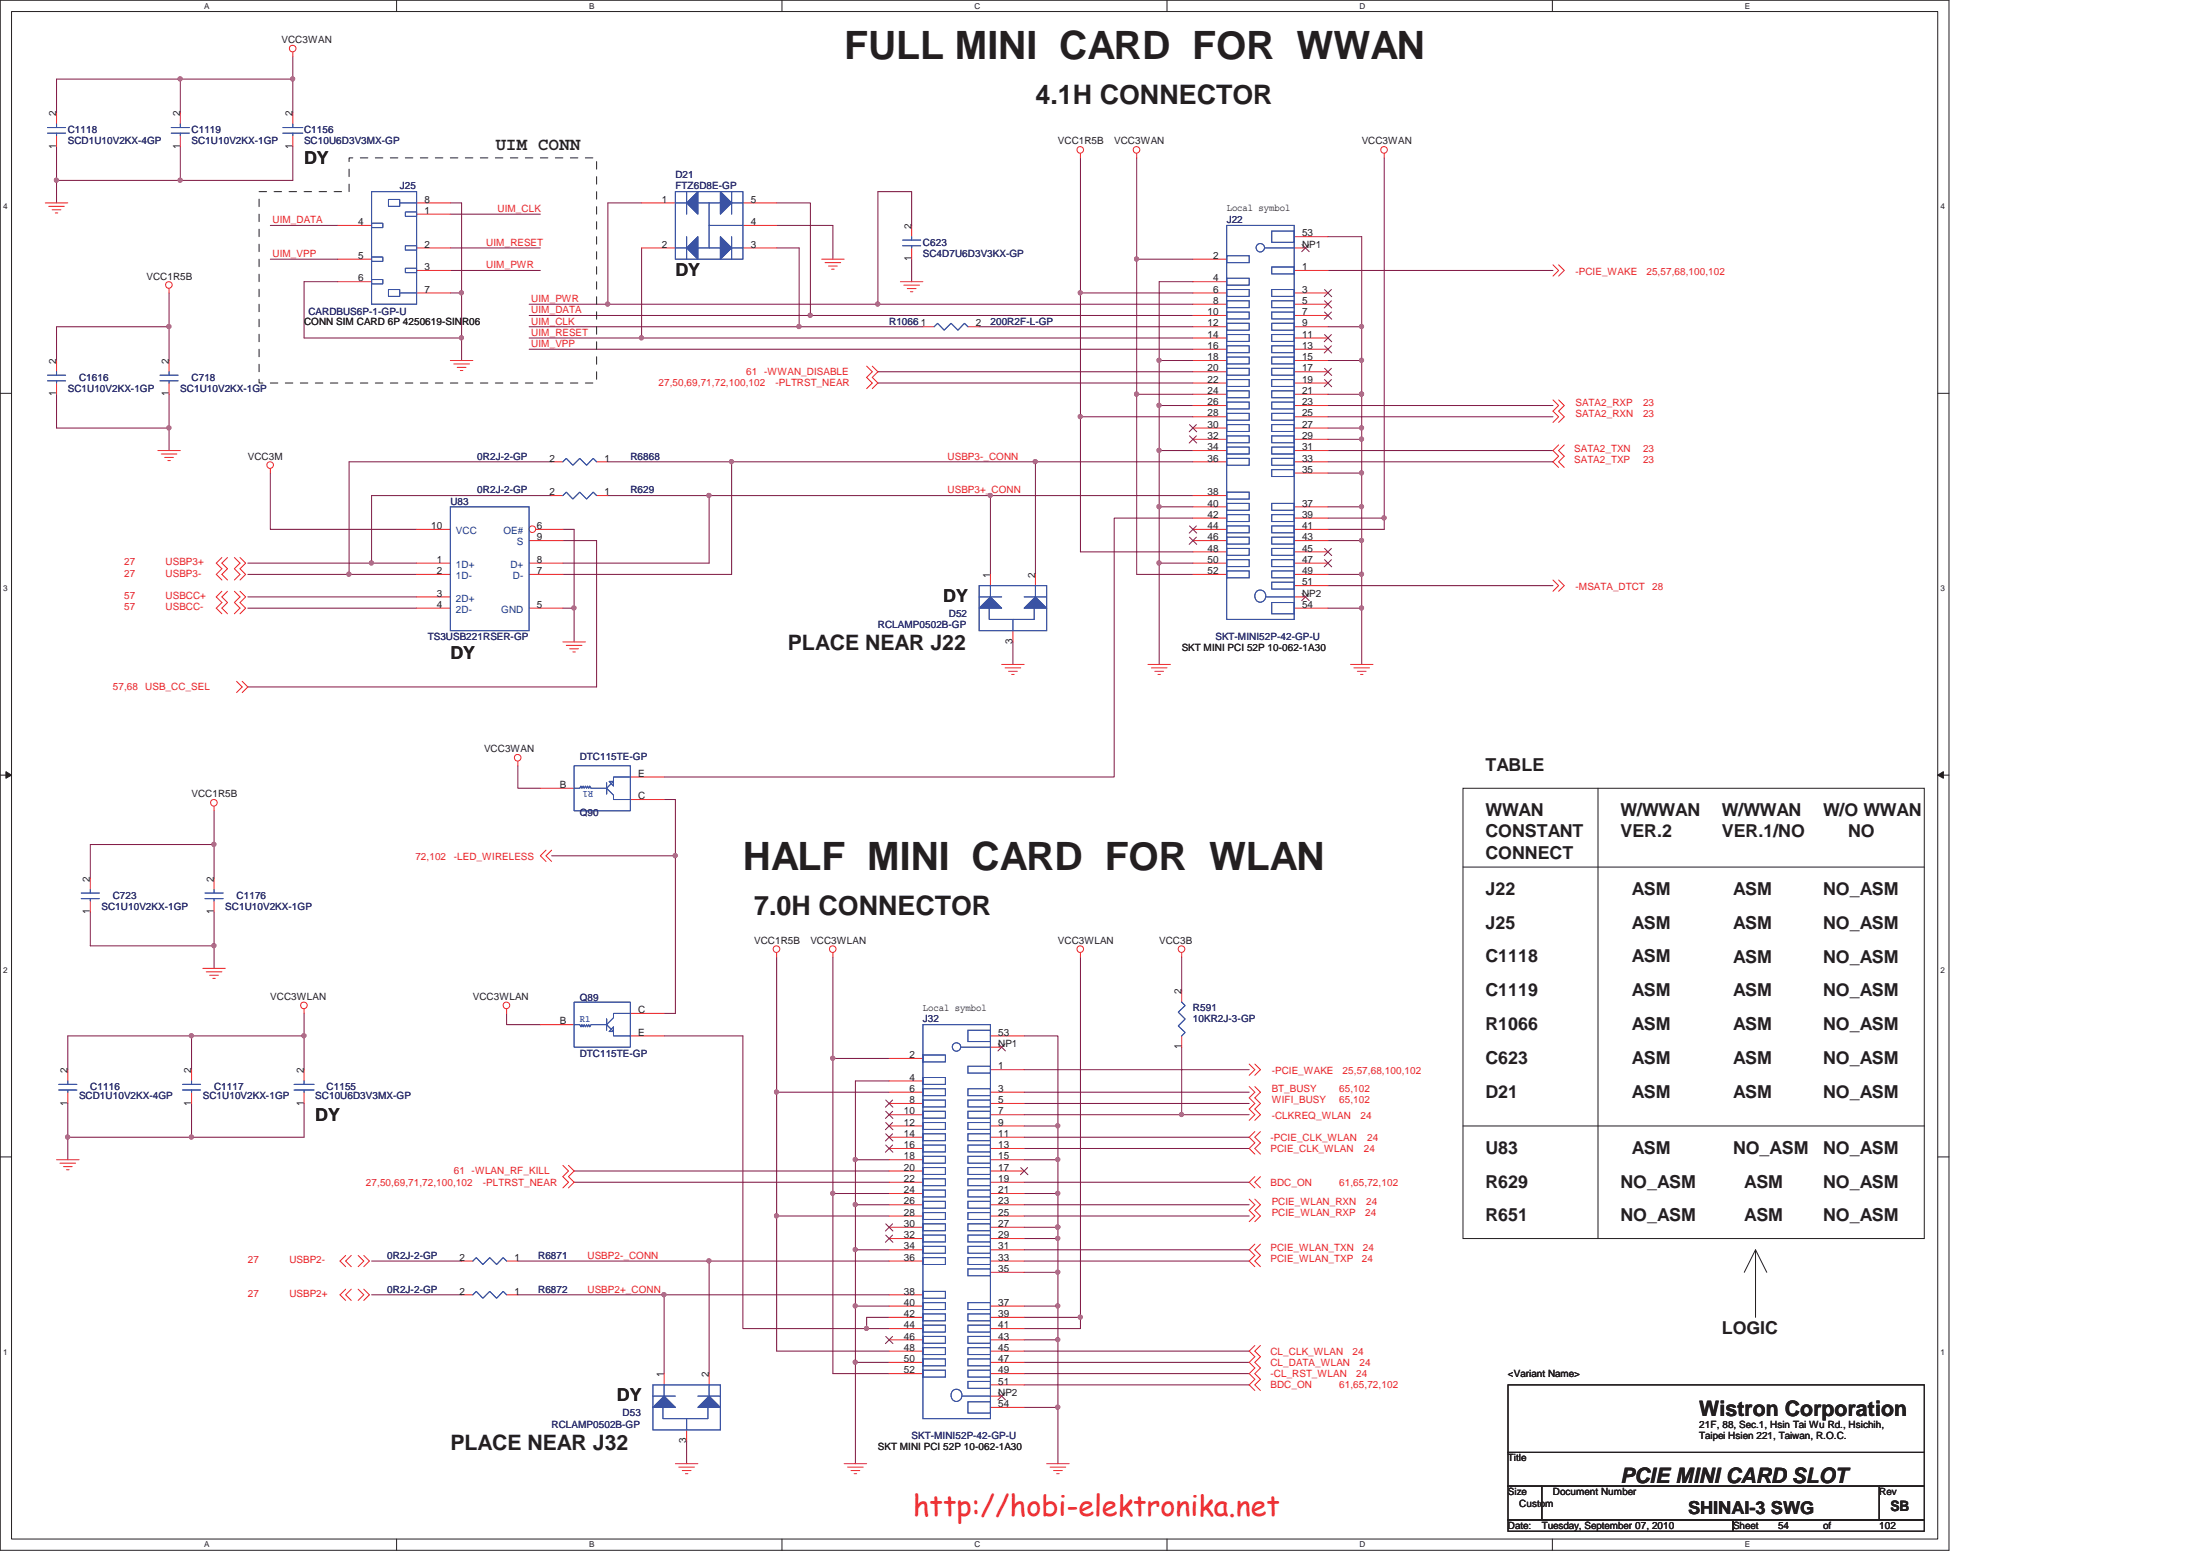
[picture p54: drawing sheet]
<svg xmlns="http://www.w3.org/2000/svg" width="297mm" height="210mm" viewBox="0 0 297 210" stroke-linecap="round" stroke-linejoin="round" font-family="sans-serif">
<defs><g id="words">
<g font-size="5.3" fill="#231f20">
<text x="114.3" y="8">FULL MINI CARD FOR WWAN</text>
<text x="100.6" y="117.7">HALF MINI CARD FOR WLAN</text>
</g>
<text font-size="3.9" fill="#ed2024" x="123.7" y="205.2">http://hobi-elektronika.net</text>
<g font-size="3.6" fill="#231f20">
<text x="140.2" y="14.1">4.1H CONNECTOR</text>
<text x="102.1" y="123.8">7.0H CONNECTOR</text>
</g>
<g font-size="2.9" fill="#231f20">
<text x="106.7" y="88">PLACE NEAR J22</text>
<text x="230.2" y="191.7">Wistron Corporation</text>
<text x="61" y="196.3">PLACE NEAR J32</text>
<text x="219.5" y="200.8">PCIE MINI CARD SLOT</text>
</g>
<g font-size="2.4" fill="#231f20">
<text x="41.2" y="22.3">DY</text>
<text x="67.1" y="20.3">UIM CONN</text>
<text x="91.5" y="37.3">DY</text>
<text x="127.8" y="81.5">DY</text>
<text x="61" y="89.2">DY</text>
<text x="201.2" y="104.4">TABLE</text>
<text x="201.2" y="110.5">WWAN</text>
<text x="201.2" y="113.4">CONSTANT</text>
<text x="219.5" y="110.5">W/WWAN</text>
<text x="219.5" y="113.4">VER.2</text>
<text x="233.2" y="110.5">W/WWAN</text>
<text x="233.2" y="113.4">VER.1/NO</text>
<text x="246.9" y="110.5">W/O WWAN</text>
<text x="250.3" y="113.4">NO</text>
<text x="201.2" y="116.2">CONNECT</text>
<text x="201.2" y="121.2">J22</text>
<text x="201.2" y="125.7">J25</text>
<text x="221" y="121.2">ASM</text>
<text x="221" y="125.7">ASM</text>
<text x="234.7" y="121.2">ASM</text>
<text x="234.7" y="125.7">ASM</text>
<text x="246.9" y="121.2">NO_ASM</text>
<text x="246.9" y="125.7">NO_ASM</text>
<text x="201.2" y="130.3">C1118</text>
<text x="221" y="130.3">ASM</text>
<text x="234.7" y="130.3">ASM</text>
<text x="246.9" y="130.3">NO_ASM</text>
<text x="201.2" y="134.9">C1119</text>
<text x="221" y="134.9">ASM</text>
<text x="234.7" y="134.9">ASM</text>
<text x="246.9" y="134.9">NO_ASM</text>
<text x="201.2" y="139.4">R1066</text>
<text x="221" y="139.4">ASM</text>
<text x="234.7" y="139.5">ASM</text>
<text x="246.9" y="139.5">NO_ASM</text>
<text x="201.2" y="144">C623</text>
<text x="201.2" y="148.6">D21</text>
<text x="221" y="144">ASM</text>
<text x="221" y="148.6">ASM</text>
<text x="234.7" y="144">ASM</text>
<text x="234.7" y="148.6">ASM</text>
<text x="246.9" y="144">NO_ASM</text>
<text x="246.9" y="148.6">NO_ASM</text>
<text x="42.7" y="151.8">DY</text>
<text x="201.2" y="156.2">U83</text>
<text x="201.2" y="160.8">R629</text>
<text x="219.5" y="160.8">NO_ASM</text>
<text x="221" y="156.2">ASM</text>
<text x="234.7" y="156.2">NO_ASM</text>
<text x="236.3" y="160.8">ASM</text>
<text x="246.9" y="156.2">NO_ASM</text>
<text x="246.9" y="160.8">NO_ASM</text>
<text x="201.2" y="165.4">R651</text>
<text x="219.5" y="165.4">NO_ASM</text>
<text x="236.3" y="165.4">ASM</text>
<text x="246.9" y="165.4">NO_ASM</text>
<text x="233.2" y="180.6">LOGIC</text>
<text x="83.6" y="189.7">DY</text>
<text x="228.6" y="205">SHINAI-3 SWG</text>
</g>
<text font-size="1.9" fill="#231f20" x="256.1" y="204.6">SB</text>
<g font-size="1.4" fill="#231f20">
<text x="38.1" y="5.8">VCC3WAN</text>
<text x="7.6" y="15.7" transform="rotate(-90 7.6 15.7)">2</text>
<text x="24.4" y="15.7" transform="rotate(-90 24.4 15.7)">2</text>
<text x="39.6" y="15.7" transform="rotate(-90 39.6 15.7)">2</text>
<text x="7.6" y="20.1" transform="rotate(-90 7.6 20.1)">1</text>
<text x="24.4" y="20.1" transform="rotate(-90 24.4 20.1)">1</text>
<text x="39.6" y="20.1" transform="rotate(-90 39.6 20.1)">1</text>
<text x="143.3" y="19.6">VCC1R5B</text>
<text x="150.9" y="19.6">VCC3WAN</text>
<text x="184.4" y="19.6">VCC3WAN</text>
<text x="57.5" y="29">1</text>
<text x="57.5" y="27.4">8</text>
<text x="89.7" y="27.4">1</text>
<text x="101.7" y="27.4">5</text>
<text x="166.2" y="28.6">Local symbol</text>
<text x="48.5" y="30.5">4</text>
<text x="48.5" y="35">5</text>
<text x="57.5" y="33.5">2</text>
<text x="89.7" y="33.5">2</text>
<text x="101.7" y="33.5">3</text>
<text x="101.7" y="30.5">4</text>
<text x="123.4" y="35.4" transform="rotate(-90 123.4 35.4)">1</text>
<text x="123.4" y="31" transform="rotate(-90 123.4 31)">2</text>
<text x="164.3" y="35">2</text>
<text x="176.4" y="33.5">NP1</text>
<text x="176.4" y="32">53</text>
<text x="19.9" y="37.8">VCC1R5B</text>
<text x="48.5" y="38.1">6</text>
<text x="57.5" y="36.6">3</text>
<text x="57.5" y="39.6">7</text>
<text x="164.3" y="38.1">4</text>
<text x="164.3" y="39.6">6</text>
<text x="164.3" y="41.1">8</text>
<text x="176.4" y="36.6">1</text>
<text x="176.4" y="39.6">3</text>
<text x="176.4" y="41.1">5</text>
<text x="41.2" y="43.9">CONN SIM CARD 6P 4250619-SINR06</text>
<text x="124.7" y="44.2">1</text>
<text x="132.2" y="44.2">2</text>
<text x="163.6" y="42.7">10</text>
<text x="163.6" y="44.2">12</text>
<text x="163.6" y="45.7">14</text>
<text x="163.6" y="47.2">16</text>
<text x="176.4" y="42.7">7</text>
<text x="176.4" y="44.2">9</text>
<text x="176.4" y="45.7">11</text>
<text x="176.4" y="47.2">13</text>
<text x="7.6" y="53.7" transform="rotate(-90 7.6 53.7)">1</text>
<text x="7.6" y="49.3" transform="rotate(-90 7.6 49.3)">2</text>
<text x="22.9" y="53.7" transform="rotate(-90 22.9 53.7)">1</text>
<text x="22.9" y="49.3" transform="rotate(-90 22.9 49.3)">2</text>
<text x="163.6" y="48.8">18</text>
<text x="163.6" y="50.3">20</text>
<text x="163.6" y="51.8">22</text>
<text x="163.6" y="53.3">24</text>
<text x="176.4" y="48.8">15</text>
<text x="176.4" y="50.3">17</text>
<text x="176.4" y="51.8">19</text>
<text x="176.4" y="53.3">21</text>
<text x="163.6" y="54.9">26</text>
<text x="163.6" y="56.4">28</text>
<text x="163.6" y="57.9">30</text>
<text x="163.6" y="59.4">32</text>
<text x="176.4" y="54.9">23</text>
<text x="176.4" y="56.4">25</text>
<text x="176.4" y="57.9">27</text>
<text x="176.4" y="59.4">29</text>
<text x="33.6" y="62.2">VCC3M</text>
<text x="74.4" y="62.5">2</text>
<text x="81.9" y="62.5">1</text>
<text x="163.6" y="61">34</text>
<text x="163.6" y="62.5">36</text>
<text x="176.4" y="61">31</text>
<text x="176.4" y="62.5">33</text>
<text x="176.4" y="64">35</text>
<text x="58.4" y="71.6">10</text>
<text x="72.7" y="71.6">6</text>
<text x="74.4" y="67.1">2</text>
<text x="81.9" y="67.1">1</text>
<text x="163.6" y="67.1">38</text>
<text x="163.6" y="68.6">40</text>
<text x="163.6" y="70.1">42</text>
<text x="163.6" y="71.6">44</text>
<text x="176.4" y="68.6">37</text>
<text x="176.4" y="70.1">39</text>
<text x="176.4" y="71.6">41</text>
<text x="59.2" y="76.2">1</text>
<text x="59.2" y="77.7">2</text>
<text x="72.7" y="76.2">8</text>
<text x="72.7" y="77.7">7</text>
<text x="72.7" y="73.1">9</text>
<text x="163.6" y="73.1">46</text>
<text x="163.6" y="74.7">48</text>
<text x="163.6" y="76.2">50</text>
<text x="163.6" y="77.7">52</text>
<text x="176.4" y="73.1">43</text>
<text x="176.4" y="74.7">45</text>
<text x="176.4" y="76.2">47</text>
<text x="176.4" y="77.7">49</text>
<text x="59.2" y="80.8">3</text>
<text x="59.2" y="82.3">4</text>
<text x="72.7" y="82.3">5</text>
<text x="134.1" y="78.2" transform="rotate(-90 134.1 78.2)">1</text>
<text x="140.2" y="78.2" transform="rotate(-90 140.2 78.2)">2</text>
<text x="176.4" y="80.8">NP2</text>
<text x="176.4" y="82.3">54</text>
<text x="176.4" y="79.2">51</text>
<text x="137.2" y="87.2" transform="rotate(-90 137.2 87.2)">3</text>
<text x="160.1" y="88.1">SKT MINI PCI 52P 10-062-1A30</text>
<text x="65.6" y="101.9">VCC3WAN</text>
<text x="25.9" y="107.9">VCC1R5B</text>
<text x="75.8" y="106.7">B</text>
<text x="86.4" y="105.2">E</text>
<text x="86.4" y="108.2">C</text>
<text x="12.2" y="119.4" transform="rotate(-90 12.2 119.4)">2</text>
<text x="29" y="119.4" transform="rotate(-90 29 119.4)">2</text>
<text x="12.2" y="123.8" transform="rotate(-90 12.2 123.8)">1</text>
<text x="29" y="123.8" transform="rotate(-90 29 123.8)">1</text>
<text x="102.1" y="127.8">VCC1R5B</text>
<text x="109.8" y="127.8">VCC3WLAN</text>
<text x="143.3" y="127.8">VCC3WLAN</text>
<text x="157" y="127.8">VCC3B</text>
<text x="36.6" y="135.4">VCC3WLAN</text>
<text x="64" y="135.4">VCC3WLAN</text>
<text x="86.4" y="137.2">C</text>
<text x="125" y="136.8">Local symbol</text>
<text x="160" y="134.6" transform="rotate(-90 160 134.6)">2</text>
<text x="75.8" y="138.7">B</text>
<text x="86.4" y="140.2">E</text>
<text x="123.2" y="143.3">2</text>
<text x="135.2" y="141.7">NP1</text>
<text x="135.2" y="140.2">53</text>
<text x="160" y="142.1" transform="rotate(-90 160 142.1)">1</text>
<text x="9.1" y="149.7" transform="rotate(-90 9.1 149.7)">1</text>
<text x="9.1" y="145.3" transform="rotate(-90 9.1 145.3)">2</text>
<text x="25.9" y="149.7" transform="rotate(-90 25.9 149.7)">1</text>
<text x="25.9" y="145.3" transform="rotate(-90 25.9 145.3)">2</text>
<text x="41.1" y="149.7" transform="rotate(-90 41.1 149.7)">1</text>
<text x="41.1" y="145.3" transform="rotate(-90 41.1 145.3)">2</text>
<text x="123.2" y="146.3">4</text>
<text x="123.2" y="147.8">6</text>
<text x="123.2" y="149.3">8</text>
<text x="135.2" y="144.8">1</text>
<text x="135.2" y="147.8">3</text>
<text x="135.2" y="149.3">5</text>
<text x="122.4" y="150.9">10</text>
<text x="122.4" y="152.4">12</text>
<text x="122.4" y="153.9">14</text>
<text x="122.4" y="155.4">16</text>
<text x="135.2" y="150.9">7</text>
<text x="135.2" y="152.4">9</text>
<text x="135.2" y="153.9">11</text>
<text x="135.2" y="155.4">13</text>
<text x="122.4" y="157">18</text>
<text x="122.4" y="158.5">20</text>
<text x="122.4" y="160">22</text>
<text x="122.4" y="161.5">24</text>
<text x="135.2" y="157">15</text>
<text x="135.2" y="158.5">17</text>
<text x="135.2" y="160">19</text>
<text x="135.2" y="161.5">21</text>
<text x="122.4" y="163.1">26</text>
<text x="122.4" y="164.6">28</text>
<text x="122.4" y="166.1">30</text>
<text x="122.4" y="167.6">32</text>
<text x="135.2" y="163.1">23</text>
<text x="135.2" y="164.6">25</text>
<text x="135.2" y="166.1">27</text>
<text x="135.2" y="167.6">29</text>
<text x="62.2" y="170.7">2</text>
<text x="69.7" y="170.7">1</text>
<text x="122.4" y="169.2">34</text>
<text x="122.4" y="170.7">36</text>
<text x="135.2" y="169.2">31</text>
<text x="135.2" y="170.7">33</text>
<text x="135.2" y="172.2">35</text>
<text x="62.2" y="175.3">2</text>
<text x="69.7" y="175.3">1</text>
<text x="122.4" y="175.3">38</text>
<text x="122.4" y="176.8">40</text>
<text x="122.4" y="178.3">42</text>
<text x="122.4" y="179.8">44</text>
<text x="135.2" y="176.8">37</text>
<text x="135.2" y="178.3">39</text>
<text x="135.2" y="179.8">41</text>
<text x="122.4" y="181.4">46</text>
<text x="122.4" y="182.9">48</text>
<text x="122.4" y="184.4">50</text>
<text x="122.4" y="185.9">52</text>
<text x="135.2" y="181.4">43</text>
<text x="135.2" y="182.9">45</text>
<text x="135.2" y="184.4">47</text>
<text x="135.2" y="185.9">49</text>
<text x="89.9" y="186.4" transform="rotate(-90 89.9 186.4)">1</text>
<text x="96" y="186.4" transform="rotate(-90 96 186.4)">2</text>
<text x="135.2" y="189">NP2</text>
<text x="135.2" y="190.5">54</text>
<text x="135.2" y="187.4">51</text>
<text x="204.3" y="186.4">&lt;Variant Name&gt;</text>
<text x="93" y="195.4" transform="rotate(-90 93 195.4)">3</text>
<text x="118.9" y="196.3">SKT MINI PCI 52P 10-062-1A30</text>
<text x="204.3" y="197.9">Title</text>
<text x="230.2" y="193.3">21F, 88, Sec.1, Hsin Tai Wu Rd., Hsichih,</text>
<text x="230.2" y="194.9">Taipei Hsien 221, Taiwan, R.O.C.</text>
<text x="204.3" y="202.4">Size</text>
<text x="205.8" y="204">Custom</text>
<text x="210.3" y="202.4">Document Number</text>
<text x="254.5" y="202.4">Rev</text>
<text x="204.3" y="207">Date:</text>
<text x="208.8" y="207">Tuesday, September 07, 2010</text>
<text x="234.7" y="207">Sheet</text>
<text x="240.8" y="207">54</text>
<text x="246.9" y="207">of</text>
<text x="254.5" y="207">102</text>
</g>
<g font-size="1.4" fill="#2d2d72">
<text x="9.2" y="18">C1118</text>
<text x="9.2" y="19.6">SCD1U10V2KX-4GP</text>
<text x="25.9" y="18">C1119</text>
<text x="25.9" y="19.6">SC1U10V2KX-1GP</text>
<text x="41.2" y="18">C1156</text>
<text x="41.2" y="19.6">SC10U6D3V3MX-GP</text>
<text x="54.1" y="25.7">J25</text>
<text x="91.5" y="24.1">D21</text>
<text x="91.5" y="25.7">FTZ6D8E-GP</text>
<text x="125" y="33.3">C623</text>
<text x="125" y="34.8">SC4D7U6D3V3KX-GP</text>
<text x="166.2" y="30.2">J22</text>
<text x="41.8" y="42.6">CARDBUS6P-1-GP-U</text>
<text x="120.4" y="43.9">R1066</text>
<text x="134.2" y="43.9">200R2F-L-GP</text>
<text x="9.2" y="53.1">SC1U10V2KX-1GP</text>
<text x="10.7" y="51.6">C1616</text>
<text x="24.4" y="53.1">SC1U10V2KX-1GP</text>
<text x="25.9" y="51.6">C718</text>
<text x="64.6" y="62.2">0R2J-2-GP</text>
<text x="85.4" y="62.2">R6868</text>
<text x="61" y="68.3">U83</text>
<text x="64.6" y="66.8">0R2J-2-GP</text>
<text x="85.4" y="66.8">R629</text>
<text x="128.5" y="83.6">D52</text>
<text x="58" y="86.6">TS3USB221RSER-GP</text>
<text x="118.9" y="85.1">RCLAMP0502B-GP</text>
<text x="164.6" y="86.6">SKT-MINI52P-42-GP-U</text>
<text x="78.5" y="102.9">DTC115TE-GP</text>
<text x="78.5" y="110.5">Q90</text>
<text x="13.8" y="123.2">SC1U10V2KX-1GP</text>
<text x="15.3" y="121.7">C723</text>
<text x="30.5" y="123.2">SC1U10V2KX-1GP</text>
<text x="32" y="121.7">C1176</text>
<text x="78.5" y="135.5">Q89</text>
<text x="161.6" y="136.9">R591</text>
<text x="78.5" y="143.2">DTC115TE-GP</text>
<text x="125" y="138.4">J32</text>
<text x="161.6" y="138.4">10KR2J-3-GP</text>
<text x="10.7" y="148.8">SCD1U10V2KX-4GP</text>
<text x="12.2" y="147.6">C1116</text>
<text x="27.5" y="148.8">SC1U10V2KX-1GP</text>
<text x="29" y="147.6">C1117</text>
<text x="42.7" y="148.8">SC10U6D3V3MX-GP</text>
<text x="44.2" y="147.6">C1155</text>
<text x="52.4" y="170.4">0R2J-2-GP</text>
<text x="72.9" y="170.4">R6871</text>
<text x="52.4" y="175">0R2J-2-GP</text>
<text x="72.9" y="175">R6872</text>
<text x="84.3" y="191.8">D53</text>
<text x="74.7" y="193.3">RCLAMP0502B-GP</text>
<text x="123.5" y="194.8">SKT-MINI52P-42-GP-U</text>
</g>
<g font-size="1.4" fill="#ec2426">
<text x="67.4" y="28.7">UIM_CLK</text>
<text x="36.9" y="30.2">UIM_DATA</text>
<text x="36.9" y="34.8">UIM_VPP</text>
<text x="65.9" y="33.3">UIM_RESET</text>
<text x="65.9" y="36.3">UIM_PWR</text>
<text x="72" y="40.9">UIM_PWR</text>
<text x="213.4" y="37.2">-PCIE_WAKE</text>
<text x="223" y="37.2">25,57,68,100,102</text>
<text x="72" y="43.9">UIM_CLK</text>
<text x="72" y="47">UIM_VPP</text>
<text x="72" y="45.5">UIM_RESET</text>
<text x="72" y="42.4">UIM_DATA</text>
<text x="89.2" y="52.3">27,50,69,71,72,100,102</text>
<text x="101.1" y="50.8">61 -WWAN_DISABLE</text>
<text x="105" y="52.3">-PLTRST_NEAR</text>
<text x="213.4" y="54.9">SATA2_RXP</text>
<text x="213.4" y="56.4">SATA2_RXN</text>
<text x="222.5" y="56.4">23</text>
<text x="222.5" y="54.9">23</text>
<text x="128.4" y="62.2">USBP3-_CONN</text>
<text x="213.2" y="61.2">SATA2_TXN</text>
<text x="213.2" y="62.7">SATA2_TXP</text>
<text x="222.5" y="61.2">23</text>
<text x="222.5" y="62.7">23</text>
<text x="128.4" y="66.8">USBP3+_CONN</text>
<text x="16.8" y="76.5">27</text>
<text x="22.4" y="76.5">USBP3+</text>
<text x="16.8" y="78.1">27</text>
<text x="16.8" y="82.6">57</text>
<text x="16.8" y="81.1">57</text>
<text x="22.4" y="78.1">USBP3-</text>
<text x="22.4" y="82.6">USBCC-</text>
<text x="22.4" y="81.1">USBCC+</text>
<text x="213.4" y="79.9">-MSATA_DTCT</text>
<text x="223.8" y="79.9">28</text>
<text x="15.3" y="93.5">57,68</text>
<text x="19.7" y="93.5">USB_CC_SEL</text>
<text x="56.3" y="116.5">72,102</text>
<text x="61.5" y="116.5">-LED_WIRELESS</text>
<text x="172.3" y="147.9">BT_BUSY</text>
<text x="172.3" y="149.4">WIFI_BUSY</text>
<text x="172.3" y="145.5">-PCIE_WAKE</text>
<text x="181.4" y="149.4">65,102</text>
<text x="181.4" y="147.9">65,102</text>
<text x="181.9" y="145.5">25,57,68,100,102</text>
<text x="172.1" y="154.4">-PCIE_CLK_WLAN</text>
<text x="172.1" y="156">PCIE_CLK_WLAN</text>
<text x="172.3" y="151.5">-CLKREQ_WLAN</text>
<text x="184.3" y="151.5">24</text>
<text x="184.7" y="156">24</text>
<text x="185.2" y="154.4">24</text>
<text x="49.6" y="160.5">27,50,69,71,72,100,102</text>
<text x="61.5" y="159">61 -WLAN_RF_KILL</text>
<text x="65.4" y="160.5">-PLTRST_NEAR</text>
<text x="172.1" y="160.5">BDC_ON</text>
<text x="181.4" y="160.5">61,65,72,102</text>
<text x="172.3" y="163.1">PCIE_WLAN_RXN</text>
<text x="172.3" y="164.6">PCIE_WLAN_RXP</text>
<text x="184.9" y="164.6">24</text>
<text x="185" y="163.1">24</text>
<text x="33.6" y="171">27</text>
<text x="39.2" y="171">USBP2-</text>
<text x="79.6" y="170.4">USBP2-_CONN</text>
<text x="172.1" y="169.4">PCIE_WLAN_TXN</text>
<text x="172.1" y="170.9">PCIE_WLAN_TXP</text>
<text x="184.4" y="170.9">24</text>
<text x="184.6" y="169.4">24</text>
<text x="33.6" y="175.6">27</text>
<text x="39.2" y="175.6">USBP2+</text>
<text x="79.6" y="175">USBP2+_CONN</text>
<text x="172.1" y="184.9">CL_DATA_WLAN</text>
<text x="172.1" y="183.4">CL_CLK_WLAN</text>
<text x="183.2" y="183.4">24</text>
<text x="184.1" y="184.9">24</text>
<text x="172.1" y="186.4">-CL_RST_WLAN</text>
<text x="172.1" y="188">BDC_ON</text>
<text x="181.4" y="188">61,65,72,102</text>
<text x="183.7" y="186.4">24</text>
</g>
<g font-size="1.4" fill="#1d437e">
<text x="61.8" y="76.9">1D+</text>
<text x="61.8" y="72.3">VCC</text>
<text x="68.2" y="72.3">OE#</text>
<text x="69.1" y="76.9">D+</text>
<text x="70" y="73.8">S</text>
<text x="61.8" y="78.4">1D-</text>
<text x="61.8" y="81.4">2D+</text>
<text x="61.8" y="83">2D-</text>
<text x="67.9" y="83">GND</text>
<text x="69.5" y="78.4">D-</text>
</g>
<g font-size="1.4" fill="#3a53a4">
<text x="80.3" y="107.1" transform="rotate(180 80.3 107.1)">R1</text>
<text x="78.5" y="138.3">R1</text>
</g>
<g font-size="1.1" fill="#231f20">
<text x="27.6" y="1.2">A</text>
<text x="79.8" y="1.2">B</text>
<text x="132" y="1.2">C</text>
<text x="184.1" y="1.2">D</text>
<text x="236.3" y="1.2">E</text>
<text x=".4" y="28.4">4</text>
<text x="262.8" y="28.4">4</text>
<text x=".4" y="80">3</text>
<text x="262.8" y="80">3</text>
<text x=".4" y="131.7">2</text>
<text x="262.8" y="131.7">2</text>
<text x=".4" y="183.4">1</text>
<text x="262.8" y="183.4">1</text>
<text x="27.6" y="209.5">A</text>
<text x="79.8" y="209.5">B</text>
<text x="132" y="209.5">C</text>
<text x="184.1" y="209.5">D</text>
<text x="236.3" y="209.5">E</text>
</g>
</g></defs>
<path d="M0 0h264v209.9h-264zM1.6 1.6h260.9v206.8h-260.9z" fill="none" stroke="#231f20" stroke-width=".14"/>
<g fill="#fff">
<path d="M27.6 .2h.8v1.2h-.8z"/>
<path d="M27.6 208.5h.8v1.2h-.8z"/>
</g>
<path d="M53.7 0v1.6M53.7 208.4v1.5" fill="none" stroke="#231f20" stroke-width=".14"/>
<g fill="#fff">
<path d="M79.8 .2h.7v1.2h-.7z"/>
<path d="M79.8 208.5h.7v1.2h-.7z"/>
</g>
<path d="M105.9 0v1.6M105.9 208.4v1.5" fill="none" stroke="#231f20" stroke-width=".14"/>
<g fill="#fff">
<path d="M132 .2h.8v1.2h-.8z"/>
<path d="M132 208.5h.8v1.2h-.8z"/>
</g>
<path d="M158.1 0v1.6M158.1 208.4v1.5" fill="none" stroke="#231f20" stroke-width=".14"/>
<g fill="#fff">
<path d="M184.1 .2h.8v1.2h-.8z"/>
<path d="M184.1 208.5h.8v1.2h-.8z"/>
</g>
<path d="M210.3 0v1.6M210.3 208.4v1.5" fill="none" stroke="#231f20" stroke-width=".14"/>
<g fill="#fff">
<path d="M236.3 .2h.8v1.2h-.8z"/>
<path d="M236.3 208.5h.8v1.2h-.8z"/>
<path d="M.4 27.4h.6v1.2h-.6z"/>
<path d="M262.8 27.4h.6v1.2h-.6z"/>
<path d="M.4 79.1h.6v1.2h-.6z"/>
<path d="M262.8 79.1h.6v1.2h-.6z"/>
</g>
<path d="M0 53.3h1.6M262.5 53.3h1.5" fill="none" stroke="#231f20" stroke-width=".14"/>
<g fill="#fff">
<path d="M.4 130.8h.6v1.1h-.6z"/>
<path d="M262.8 130.8h.6v1.1h-.6z"/>
</g>
<path d="M0 104.9h1.6M262.5 104.9h1.5" fill="none" stroke="#231f20" stroke-width=".14"/>
<path d="M.8 104.5l.8 .4-.8 .5z" fill="#231f20"/>
<path d="M.8 104.5l.8 .4-.8 .5z" fill="none" stroke="#231f20" stroke-width=".14"/>
<path d="M262.5 104.9l.7-.4v.9z" fill="#231f20"/>
<path d="M262.5 104.9l.7-.4v.9z" fill="none" stroke="#231f20" stroke-width=".14"/>
<g fill="#fff">
<path d="M.4 182.5h.6v1.1h-.6z"/>
<path d="M262.8 182.5h.6v1.1h-.6z"/>
</g>
<path d="M0 156.6h1.6M262.5 156.6h1.5" fill="none" stroke="#231f20" stroke-width=".14"/>
<path d="M179.9 36.6h30.5M179.9 48.8h4.5v4.6" fill="none" stroke="#7f1542" stroke-width=".14"/>
<circle cx="184.4" cy="53.4" r=".29" fill="#b8529f"/>
<circle cx="184.4" cy="53.4" r=".29" fill="none" stroke="#b8529f" stroke-width=".14"/>
<circle cx="184.4" cy="48.8" r=".29" fill="#b8529f"/>
<circle cx="184.4" cy="48.8" r=".29" fill="none" stroke="#b8529f" stroke-width=".14"/>
<path d="M179.9 44.2h4.5v4.6" fill="none" stroke="#7f1542" stroke-width=".14"/>
<circle cx="184.4" cy="44.2" r=".29" fill="#b8529f"/>
<circle cx="184.4" cy="44.2" r=".29" fill="none" stroke="#b8529f" stroke-width=".14"/>
<path d="M179.9 53.4h4.5v4.6" fill="none" stroke="#7f1542" stroke-width=".14"/>
<circle cx="184.4" cy="53.4" r=".29" fill="#b8529f"/>
<circle cx="184.4" cy="53.4" r=".29" fill="none" stroke="#b8529f" stroke-width=".14"/>
<path d="M179.9 58h4.5v1.5" fill="none" stroke="#7f1542" stroke-width=".14"/>
<circle cx="184.4" cy="57.9" r=".29" fill="#b8529f"/>
<circle cx="184.4" cy="57.9" r=".29" fill="none" stroke="#b8529f" stroke-width=".14"/>
<path d="M179.9 59.5h4.5v4.5" fill="none" stroke="#7f1542" stroke-width=".14"/>
<circle cx="184.4" cy="59.4" r=".29" fill="#b8529f"/>
<circle cx="184.4" cy="59.4" r=".29" fill="none" stroke="#b8529f" stroke-width=".14"/>
<path d="M179.9 64h4.5v4.6" fill="none" stroke="#7f1542" stroke-width=".14"/>
<circle cx="184.4" cy="64" r=".29" fill="#b8529f"/>
<circle cx="184.4" cy="64" r=".29" fill="none" stroke="#b8529f" stroke-width=".14"/>
<path d="M179.9 68.6h4.5v4.6" fill="none" stroke="#7f1542" stroke-width=".14"/>
<circle cx="184.4" cy="68.6" r=".29" fill="#b8529f"/>
<circle cx="184.4" cy="68.6" r=".29" fill="none" stroke="#b8529f" stroke-width=".14"/>
<path d="M187.5 70.1v1.6" fill="none" stroke="#7f1542" stroke-width=".14"/>
<circle cx="187.5" cy="70.1" r=".29" fill="#b8529f"/>
<circle cx="187.5" cy="70.1" r=".29" fill="none" stroke="#b8529f" stroke-width=".14"/>
<path d="M187.5 21.4v48.7h-7.6M179.9 73.2h4.5M179.9 71.7h7.6M184.4 82.3v7.7" fill="none" stroke="#7f1542" stroke-width=".14"/>
<circle cx="184.4" cy="82.3" r=".29" fill="#b8529f"/>
<circle cx="184.4" cy="82.3" r=".29" fill="none" stroke="#b8529f" stroke-width=".14"/>
<path d="M154 35.1v18.3M154 21.4v13.7h7.6" fill="none" stroke="#7f1542" stroke-width=".14"/>
<circle cx="153.9" cy="53.4" r=".29" fill="#b8529f"/>
<circle cx="153.9" cy="53.4" r=".29" fill="none" stroke="#b8529f" stroke-width=".14"/>
<circle cx="153.9" cy="35.1" r=".29" fill="#b8529f"/>
<circle cx="153.9" cy="35.1" r=".29" fill="none" stroke="#b8529f" stroke-width=".14"/>
<path d="M161.6 38.1h-4.6v16.8M157 48.8h4.6M154 77.8h7.6" fill="none" stroke="#7f1542" stroke-width=".14"/>
<circle cx="157" cy="48.8" r=".29" fill="#b8529f"/>
<circle cx="157" cy="48.8" r=".29" fill="none" stroke="#b8529f" stroke-width=".14"/>
<path d="M161.6 54.9h-4.6v6.1" fill="none" stroke="#7f1542" stroke-width=".14"/>
<circle cx="157" cy="54.9" r=".29" fill="#b8529f"/>
<circle cx="157" cy="54.9" r=".29" fill="none" stroke="#b8529f" stroke-width=".14"/>
<path d="M161.6 61h-4.6v7.6" fill="none" stroke="#7f1542" stroke-width=".14"/>
<circle cx="157" cy="61" r=".29" fill="#b8529f"/>
<circle cx="157" cy="61" r=".29" fill="none" stroke="#b8529f" stroke-width=".14"/>
<path d="M157 68.6h4.6M157 76.2v13.8" fill="none" stroke="#7f1542" stroke-width=".14"/>
<circle cx="157" cy="76.2" r=".29" fill="#b8529f"/>
<circle cx="157" cy="76.2" r=".29" fill="none" stroke="#b8529f" stroke-width=".14"/>
<path d="M146.3 21.4v18.3M161.6 56.4h-15.3v18.3h15.3M157 76.2h4.6" fill="none" stroke="#7f1542" stroke-width=".14"/>
<circle cx="146.3" cy="56.4" r=".29" fill="#b8529f"/>
<circle cx="146.3" cy="56.4" r=".29" fill="none" stroke="#b8529f" stroke-width=".14"/>
<path d="M146.3 39.7h15.3M118.9 51.9h42.7M118.9 50.3h42.7M118.9 41.2h42.7M161.6 53.4h-7.6v24.4M137.2 86.9v3.1" fill="none" stroke="#7f1542" stroke-width=".14"/>
<circle cx="118.9" cy="41.2" r=".29" fill="#b8529f"/>
<circle cx="118.9" cy="41.2" r=".29" fill="none" stroke="#b8529f" stroke-width=".14"/>
<path d="M123.5 30.5v-4.6h-4.6v15.3M123.5 35.1v3M132.6 44.2h29M140.2 62.5h21.4" fill="none" stroke="#7f1542" stroke-width=".14"/>
<circle cx="140.2" cy="62.5" r=".29" fill="#b8529f"/>
<circle cx="140.2" cy="62.5" r=".29" fill="none" stroke="#b8529f" stroke-width=".14"/>
<path d="M140.2 62.5v15.3M161.6 67.1h-27.4v10.7M160.1 141.8v9.1" fill="none" stroke="#7f1542" stroke-width=".14"/>
<circle cx="160" cy="150.9" r=".29" fill="#b8529f"/>
<circle cx="160" cy="150.9" r=".29" fill="none" stroke="#b8529f" stroke-width=".14"/>
<g fill="none" stroke="#7f1542" stroke-width=".14">
<path d="M179.9 32h4.5M179.9 82.3h4.5M160.1 129.6v4.6M138.7 150.9h30.5M138.7 149.4h30.5M138.7 147.9h30.5M138.7 144.8h30.5M138.7 164.6h30.5M138.7 163.1h30.5M138.7 169.2h30.5M138.7 170.7h30.5M138.7 186h30.5"/>
<path d="M138.7 184.4h30.5M138.7 182.9h30.5M143.3 181.4v9.1"/>
</g>
<circle cx="143.3" cy="190.5" r=".29" fill="#b8529f"/>
<circle cx="143.3" cy="190.5" r=".29" fill="none" stroke="#b8529f" stroke-width=".14"/>
<circle cx="143.3" cy="181.4" r=".29" fill="#b8529f"/>
<circle cx="143.3" cy="181.4" r=".29" fill="none" stroke="#b8529f" stroke-width=".14"/>
<path d="M138.7 172.3h4.6M143.3 176.8v4.6h-4.6M138.7 190.5h4.6v7.7" fill="none" stroke="#7f1542" stroke-width=".14"/>
<circle cx="143.3" cy="176.8" r=".29" fill="#b8529f"/>
<circle cx="143.3" cy="176.8" r=".29" fill="none" stroke="#b8529f" stroke-width=".14"/>
<path d="M138.7 176.8h4.6M138.7 166.2h4.6v1.5" fill="none" stroke="#7f1542" stroke-width=".14"/>
<circle cx="143.3" cy="166.1" r=".29" fill="#b8529f"/>
<circle cx="143.3" cy="166.1" r=".29" fill="none" stroke="#b8529f" stroke-width=".14"/>
<path d="M138.7 167.7h4.6v4.6" fill="none" stroke="#7f1542" stroke-width=".14"/>
<circle cx="143.3" cy="167.7" r=".29" fill="#b8529f"/>
<circle cx="143.3" cy="167.7" r=".29" fill="none" stroke="#b8529f" stroke-width=".14"/>
<path d="M138.7 161.6h4.6v4.6" fill="none" stroke="#7f1542" stroke-width=".14"/>
<circle cx="143.3" cy="166.1" r=".29" fill="#b8529f"/>
<circle cx="143.3" cy="166.1" r=".29" fill="none" stroke="#b8529f" stroke-width=".14"/>
<circle cx="143.3" cy="161.6" r=".29" fill="#b8529f"/>
<circle cx="143.3" cy="161.6" r=".29" fill="none" stroke="#b8529f" stroke-width=".14"/>
<path d="M138.7 157h4.6v4.6" fill="none" stroke="#7f1542" stroke-width=".14"/>
<circle cx="143.3" cy="157" r=".29" fill="#b8529f"/>
<circle cx="143.3" cy="157" r=".29" fill="none" stroke="#b8529f" stroke-width=".14"/>
<path d="M146.3 129.6v50.3M138.7 152.4h4.6M138.7 155.5h30.5M138.7 154h30.5M138.7 178.3h7.6" fill="none" stroke="#7f1542" stroke-width=".14"/>
<circle cx="146.3" cy="178.3" r=".29" fill="#b8529f"/>
<circle cx="146.3" cy="178.3" r=".29" fill="none" stroke="#b8529f" stroke-width=".14"/>
<path d="M105.2 164.6v18.3M120.4 161.6h-7.6v24.4M138.7 179.9h7.6" fill="none" stroke="#7f1542" stroke-width=".14"/>
<circle cx="105.2" cy="164.6" r=".29" fill="#b8529f"/>
<circle cx="105.2" cy="164.6" r=".29" fill="none" stroke="#b8529f" stroke-width=".14"/>
<path d="M105.2 129.6v18.3M112.8 129.6v32M112.8 143.3h7.6M105.2 164.6h15.2" fill="none" stroke="#7f1542" stroke-width=".14"/>
<circle cx="112.8" cy="161.6" r=".29" fill="#b8529f"/>
<circle cx="112.8" cy="161.6" r=".29" fill="none" stroke="#b8529f" stroke-width=".14"/>
<circle cx="112.8" cy="143.3" r=".29" fill="#b8529f"/>
<circle cx="112.8" cy="143.3" r=".29" fill="none" stroke="#b8529f" stroke-width=".14"/>
<path d="M115.9 169.2v7.6M105.2 182.9h15.2M112.8 186h7.6" fill="none" stroke="#7f1542" stroke-width=".14"/>
<circle cx="115.8" cy="169.2" r=".29" fill="#b8529f"/>
<circle cx="115.8" cy="169.2" r=".29" fill="none" stroke="#b8529f" stroke-width=".14"/>
<path d="M115.9 146.3h4.5M115.9 169.2h4.5M115.9 176.8h4.5M115.9 184.4v13.8" fill="none" stroke="#7f1542" stroke-width=".14"/>
<circle cx="115.8" cy="184.4" r=".29" fill="#b8529f"/>
<circle cx="115.8" cy="184.4" r=".29" fill="none" stroke="#b8529f" stroke-width=".14"/>
<path d="M115.9 146.3v16.8M115.9 184.4h4.5" fill="none" stroke="#7f1542" stroke-width=".14"/>
<circle cx="115.8" cy="157" r=".29" fill="#b8529f"/>
<circle cx="115.8" cy="157" r=".29" fill="none" stroke="#b8529f" stroke-width=".14"/>
<path d="M115.9 157h4.5M115.9 163.1v6.1" fill="none" stroke="#7f1542" stroke-width=".14"/>
<circle cx="115.8" cy="163.1" r=".29" fill="#b8529f"/>
<circle cx="115.8" cy="163.1" r=".29" fill="none" stroke="#b8529f" stroke-width=".14"/>
<path d="M91.5 108.2v7.7h-16.8M68.6 137.2v1.5h4.6M90 137.2h1.5M115.9 163.1h4.5" fill="none" stroke="#7f1542" stroke-width=".14"/>
<circle cx="91.4" cy="115.8" r=".29" fill="#b8529f"/>
<circle cx="91.4" cy="115.8" r=".29" fill="none" stroke="#b8529f" stroke-width=".14"/>
<path d="M70.1 103.7v3h3.1M90 108.2h1.5M91.5 115.9v21.3M50.3 170.7h12.2M50.3 175.3h12.2M90 175.3h30.4M120.4 178.3h-3v1.6h3M93 195.1v3.1" fill="none" stroke="#7f1542" stroke-width=".14"/>
<circle cx="89.9" cy="175.3" r=".29" fill="#b8529f"/>
<circle cx="89.9" cy="175.3" r=".29" fill="none" stroke="#b8529f" stroke-width=".14"/>
<path d="M96.1 170.7h24.3" fill="none" stroke="#7f1542" stroke-width=".14"/>
<circle cx="96" cy="170.7" r=".29" fill="#b8529f"/>
<circle cx="96" cy="170.7" r=".29" fill="none" stroke="#b8529f" stroke-width=".14"/>
<path d="M184.4 77.8v4.5M77.8 158.5h42.6M105.2 147.9h15.2M77.8 160.1h42.6" fill="none" stroke="#7f1542" stroke-width=".14"/>
<circle cx="184.4" cy="77.7" r=".29" fill="#b8529f"/>
<circle cx="184.4" cy="77.7" r=".29" fill="none" stroke="#b8529f" stroke-width=".14"/>
<path d="M146.3 39.7v16.7" fill="none" stroke="#7f1542" stroke-width=".14"/>
<circle cx="146.3" cy="39.6" r=".29" fill="#b8529f"/>
<circle cx="146.3" cy="39.6" r=".29" fill="none" stroke="#b8529f" stroke-width=".14"/>
<path d="M184.4 32v12.2M157 68.6v7.6" fill="none" stroke="#7f1542" stroke-width=".14"/>
<circle cx="157" cy="68.6" r=".29" fill="#b8529f"/>
<circle cx="157" cy="68.6" r=".29" fill="none" stroke="#b8529f" stroke-width=".14"/>
<path d="M115.9 176.8v7.6" fill="none" stroke="#7f1542" stroke-width=".14"/>
<circle cx="115.8" cy="176.8" r=".29" fill="#b8529f"/>
<circle cx="115.8" cy="176.8" r=".29" fill="none" stroke="#b8529f" stroke-width=".14"/>
<path d="M105.2 147.9v16.7" fill="none" stroke="#7f1542" stroke-width=".14"/>
<circle cx="105.2" cy="147.8" r=".29" fill="#b8529f"/>
<circle cx="105.2" cy="147.8" r=".29" fill="none" stroke="#b8529f" stroke-width=".14"/>
<path d="M143.3 152.4v4.6M143.3 172.3v4.5" fill="none" stroke="#7f1542" stroke-width=".14"/>
<circle cx="143.3" cy="172.2" r=".29" fill="#b8529f"/>
<circle cx="143.3" cy="172.2" r=".29" fill="none" stroke="#b8529f" stroke-width=".14"/>
<path d="M7.7 44.2v4.6M7.7 53.4v4.6h15.2M22.9 44.2v4.6M22.9 53.4v7.6M161.6 70.1h-10.7v35.1h-60.9M90 140.2h10.6" fill="none" stroke="#7f1542" stroke-width=".14"/>
<circle cx="22.9" cy="57.9" r=".29" fill="#b8529f"/>
<circle cx="22.9" cy="57.9" r=".29" fill="none" stroke="#b8529f" stroke-width=".14"/>
<path d="M22.9 39.7v4.5" fill="none" stroke="#7f1542" stroke-width=".14"/>
<circle cx="22.9" cy="44.2" r=".29" fill="#b8529f"/>
<circle cx="22.9" cy="44.2" r=".29" fill="none" stroke="#b8529f" stroke-width=".14"/>
<path d="M39.7 7.7v3M7.7 44.2h15.2" fill="none" stroke="#7f1542" stroke-width=".14"/>
<circle cx="39.6" cy="10.7" r=".29" fill="#b8529f"/>
<circle cx="39.6" cy="10.7" r=".29" fill="none" stroke="#b8529f" stroke-width=".14"/>
<path d="M7.7 10.7v4.6M24.4 15.3v-4.6h15.3v4.6" fill="none" stroke="#7f1542" stroke-width=".14"/>
<circle cx="24.4" cy="10.7" r=".29" fill="#b8529f"/>
<circle cx="24.4" cy="10.7" r=".29" fill="none" stroke="#b8529f" stroke-width=".14"/>
<path d="M7.7 19.9v4.5h16.7v-4.5" fill="none" stroke="#7f1542" stroke-width=".14"/>
<circle cx="24.4" cy="24.4" r=".29" fill="#b8529f"/>
<circle cx="24.4" cy="24.4" r=".29" fill="none" stroke="#b8529f" stroke-width=".14"/>
<circle cx="7.6" cy="24.4" r=".29" fill="#b8529f"/>
<circle cx="7.6" cy="24.4" r=".29" fill="none" stroke="#b8529f" stroke-width=".14"/>
<path d="M7.7 10.7h16.7M39.7 19.9v4.5h-15.3M7.7 24.4v3.1M12.2 114.3v4.6M29 114.3v4.6M12.2 128.1h16.8v3" fill="none" stroke="#7f1542" stroke-width=".14"/>
<circle cx="29" cy="128" r=".29" fill="#b8529f"/>
<circle cx="29" cy="128" r=".29" fill="none" stroke="#b8529f" stroke-width=".14"/>
<path d="M29 109.8v4.5M12.2 123.5v4.6M29 123.5v4.6" fill="none" stroke="#7f1542" stroke-width=".14"/>
<circle cx="29" cy="114.3" r=".29" fill="#b8529f"/>
<circle cx="29" cy="114.3" r=".29" fill="none" stroke="#b8529f" stroke-width=".14"/>
<path d="M12.2 114.3h16.8M41.2 137.2v3" fill="none" stroke="#7f1542" stroke-width=".14"/>
<circle cx="41.2" cy="140.2" r=".29" fill="#b8529f"/>
<circle cx="41.2" cy="140.2" r=".29" fill="none" stroke="#b8529f" stroke-width=".14"/>
<path d="M9.2 140.2v4.6M25.9 144.8v-4.6h15.3v4.6" fill="none" stroke="#7f1542" stroke-width=".14"/>
<circle cx="25.9" cy="140.2" r=".29" fill="#b8529f"/>
<circle cx="25.9" cy="140.2" r=".29" fill="none" stroke="#b8529f" stroke-width=".14"/>
<path d="M9.2 149.4v4.6h16.7v-4.6" fill="none" stroke="#7f1542" stroke-width=".14"/>
<circle cx="25.9" cy="153.9" r=".29" fill="#b8529f"/>
<circle cx="25.9" cy="153.9" r=".29" fill="none" stroke="#b8529f" stroke-width=".14"/>
<circle cx="9.2" cy="153.9" r=".29" fill="#b8529f"/>
<circle cx="9.2" cy="153.9" r=".29" fill="none" stroke="#b8529f" stroke-width=".14"/>
<path d="M9.2 140.2h16.7M9.2 154v3M41.2 149.4v4.6h-15.3M100.6 140.2v39.7h16.8" fill="none" stroke="#7f1542" stroke-width=".14"/>
<circle cx="117.4" cy="179.8" r=".29" fill="#b8529f"/>
<circle cx="117.4" cy="179.8" r=".29" fill="none" stroke="#b8529f" stroke-width=".14"/>
<path d="M138.7 140.2h4.6v12.2M70.1 170.7h26v15.3M70.1 175.3h19.9v10.7" fill="none" stroke="#7f1542" stroke-width=".14"/>
<circle cx="143.3" cy="152.4" r=".29" fill="#b8529f"/>
<circle cx="143.3" cy="152.4" r=".29" fill="none" stroke="#b8529f" stroke-width=".14"/>
<path d="M105.2 30.5h7.6v4.6M86.9 45.8h74.7" fill="none" stroke="#7f1542" stroke-width=".14"/>
<circle cx="86.9" cy="45.7" r=".29" fill="#b8529f"/>
<circle cx="86.9" cy="45.7" r=".29" fill="none" stroke="#b8529f" stroke-width=".14"/>
<path d="M105.2 33.6h3v10.6M82.3 41.2h36.6M109.8 42.7h51.8" fill="none" stroke="#7f1542" stroke-width=".14"/>
<circle cx="109.7" cy="42.7" r=".29" fill="#b8529f"/>
<circle cx="109.7" cy="42.7" r=".29" fill="none" stroke="#b8529f" stroke-width=".14"/>
<path d="M82.3 27.5h4.6M86.9 33.6v12.2M105.2 27.5h4.6v15.2M108.2 44.2h16.8M36.6 71.7h19.8M82.3 67.1h51.9M99.1 62.5v15.3h-22.9M179.9 79.3h30.5" fill="none" stroke="#7f1542" stroke-width=".14"/>
<circle cx="134.1" cy="67.1" r=".29" fill="#b8529f"/>
<circle cx="134.1" cy="67.1" r=".29" fill="none" stroke="#b8529f" stroke-width=".14"/>
<circle cx="96" cy="67.1" r=".29" fill="#b8529f"/>
<circle cx="96" cy="67.1" r=".29" fill="none" stroke="#b8529f" stroke-width=".14"/>
<path d="M47.3 77.8h9.1M77.8 82.3v4.6" fill="none" stroke="#7f1542" stroke-width=".14"/>
<circle cx="47.3" cy="77.7" r=".29" fill="#b8529f"/>
<circle cx="47.3" cy="77.7" r=".29" fill="none" stroke="#b8529f" stroke-width=".14"/>
<path d="M33.6 76.2h16.7M47.3 62.5h27.4M50.3 67.1h24.4M76.2 73.2h4.6M76.2 71.7h1.6M96.1 67.1v9.1h-19.9M99.1 62.5h41.1M33.6 82.3h22.8M33.6 80.8h22.8" fill="none" stroke="#7f1542" stroke-width=".14"/>
<circle cx="99.1" cy="62.5" r=".29" fill="#b8529f"/>
<circle cx="99.1" cy="62.5" r=".29" fill="none" stroke="#b8529f" stroke-width=".14"/>
<path d="M50.3 76.2h6.1M80.8 73.2v19.8M82.3 62.5h16.8" fill="none" stroke="#7f1542" stroke-width=".14"/>
<circle cx="50.3" cy="76.2" r=".29" fill="#b8529f"/>
<circle cx="50.3" cy="76.2" r=".29" fill="none" stroke="#b8529f" stroke-width=".14"/>
<path d="M36.6 64v7.7M77.8 71.7v10.6" fill="none" stroke="#7f1542" stroke-width=".14"/>
<circle cx="77.7" cy="82.3" r=".29" fill="#b8529f"/>
<circle cx="77.7" cy="82.3" r=".29" fill="none" stroke="#b8529f" stroke-width=".14"/>
<path d="M47.3 62.5v15.3h-13.7M50.3 67.1v9.1M184.4 73.2v4.6h-4.5M33.6 93h47.2M76.2 82.3h1.6" fill="none" stroke="#7f1542" stroke-width=".14"/>
<circle cx="184.4" cy="73.2" r=".29" fill="#b8529f"/>
<circle cx="184.4" cy="73.2" r=".29" fill="none" stroke="#b8529f" stroke-width=".14"/>
<path d="M41.2 38.1h4.6M61 36.6h12.2M41.2 45.8h21.3M179.9 56.4h30.5M179.9 54.9h30.5M179.9 62.5h30.5M179.9 61h30.5M138.7 160.1h30.5M138.7 187.5h30.5" fill="none" stroke="#7f1542" stroke-width=".14"/>
<circle cx="62.5" cy="45.7" r=".29" fill="#b8529f"/>
<circle cx="62.5" cy="45.7" r=".29" fill="none" stroke="#b8529f" stroke-width=".14"/>
<path d="M62.5 39.7v9.1" fill="none" stroke="#7f1542" stroke-width=".14"/>
<circle cx="62.5" cy="39.6" r=".29" fill="#b8529f"/>
<circle cx="62.5" cy="39.6" r=".29" fill="none" stroke="#b8529f" stroke-width=".14"/>
<path d="M36.6 30.5h9.2M36.6 35.1h9.2M61 33.6h12.2M71.7 44.2h36.5" fill="none" stroke="#7f1542" stroke-width=".14"/>
<circle cx="108.2" cy="44.2" r=".29" fill="#b8529f"/>
<circle cx="108.2" cy="44.2" r=".29" fill="none" stroke="#b8529f" stroke-width=".14"/>
<path d="M61 29h12.2M82.3 27.5v13.7M71.7 47.3h89.9M71.7 42.7h38.1M71.7 45.8h15.2" fill="none" stroke="#7f1542" stroke-width=".14"/>
<circle cx="82.3" cy="41.2" r=".29" fill="#b8529f"/>
<circle cx="82.3" cy="41.2" r=".29" fill="none" stroke="#b8529f" stroke-width=".14"/>
<path d="M41.2 38.1v7.7M61 27.5h1.5v12.2h-1.5M71.7 41.2h10.6" fill="none" stroke="#7f1542" stroke-width=".14"/>
<g fill="none" stroke="#ec2426" stroke-width=".14">
<path d="M39.7 7.1v.6M39.7 15.3v1.5M39.7 18.3v1.6M6.1 27.5h3.1M6.6 27.9h2.1M7.1 28.4h1.2M7.5 28.8h.3M22.9 39.1v.6M45.8 38.1h4.5M45.8 35.1h4.5M45.8 30.5h4.5M56.4 27.5h4.6"/>
<path d="M56.4 29h4.6M56.4 33.6h4.6M56.4 36.6h4.6M56.4 39.7h4.6M86.9 27.5h4.6M86.9 33.6h4.6M100.6 27.5h4.6M100.6 33.6h4.6M100.6 30.5h4.6M111.3 35.1h3M111.8 35.6h2.1M112.2 36h1.2"/>
<path d="M112.6 36.4h.4M122 38.1h3M122.4 38.6h2.1M122.9 39.1h1.2M123.3 39.5h.4M146.3 20.8v.6M154 20.8v.6M161.6 38.1h4.6M161.6 35.1h4.6M161.6 39.7h4.6M175.3 33.6h1.5M175.3 36.6h4.6"/>
<path d="M175.3 39.7h4.6M175.3 32h4.6M187.5 20.8v.6M210.4 35.9l.7 .7-.7 .8M211.1 35.9l.8 .7-.8 .8M7.7 48.8v1.5M7.7 51.9v1.5M22.9 48.8v1.5M22.9 51.9v1.5M61 48.8h3M61.5 49.3h2.1M61.9 49.7h1.2"/>
<path d="M62.4 50.2h.3M117.4 49.6l.7 .7-.7 .8 .7 .8-.7 .7M118.1 49.6l.8 .7-.8 .8 .8 .8-.8 .7M125 44.2h1.5M131.1 44.2h1.5M161.6 48.8h4.6M161.6 44.2h4.6M161.6 41.2h4.6M161.6 42.7h4.6M161.6 45.8h4.6M161.6 47.3h4.6M161.6 50.3h4.6"/>
<path d="M161.6 51.9h4.6M161.6 53.4h4.6M161.6 54.9h4.6M161.6 56.4h4.6M161.6 58h4.6M161.6 59.5h4.6M175.3 48.8h4.6M175.3 44.2h4.6M175.3 41.2h4.6M175.3 42.7h4.6M175.3 45.8h4.6M175.3 47.3h4.6"/>
<path d="M175.3 50.3h4.6M175.3 51.9h4.6M175.3 53.4h4.6M175.3 54.9h4.6M175.3 56.4h4.6M175.3 58h4.6M175.3 59.5h4.6M210.4 54.1l.7 .8-.7 .8 .7 .7-.7 .8M211.1 54.1l.8 .8-.8 .8 .8 .7-.8 .8M21.4 61h3M21.8 61.5h2.2M22.3 61.9h1.2"/>
<path d="M22.7 62.4h.4M30.1 75.5l-.8 .7 .8 .8-.8 .8 .8 .7M30.8 75.5l-.7 .7 .7 .8-.7 .8 .7 .7M31.7 75.5l.8 .7-.8 .8 .8 .8-.8 .7M32.5 75.5l.8 .7-.8 .8 .8 .8-.8 .7M36.6 63.5v.5M74.7 62.5h1.5M80.8 62.5h1.5M161.6 61h4.6M161.6 62.5h4.6M161.6 68.6h4.6M161.6 70.1h4.6"/>
<path d="M161.6 71.7h4.6M161.6 73.2h4.6M161.6 74.7h4.6M161.6 76.2h4.6M161.6 77.8h4.6M161.6 67.1h4.6M175.3 61h4.6M175.3 62.5h4.6M175.3 64h4.6M175.3 68.6h4.6M175.3 70.1h4.6M175.3 71.7h4.6"/>
<path d="M175.3 73.2h4.6M175.3 74.7h4.6M175.3 76.2h4.6M175.3 77.8h4.6M175.3 79.3h4.6M210.4 78.5l.7 .8-.7 .7M211.1 60.2l-.7 .8 .7 .8-.7 .7 .7 .8M211.1 78.5l.8 .8-.8 .7M211.9 60.2l-.8 .8 .8 .8-.8 .7 .8 .8M30.1 80l-.8 .8 .8 .8-.8 .7 .8 .8M30.8 80l-.7 .8 .7 .8-.7 .7 .7 .8M31.7 80l.8 .8-.8 .8 .8 .7-.8 .8"/>
<path d="M32 92.2l.8 .8-.8 .8M32.5 80l.8 .8-.8 .8 .8 .7-.8 .8M32.8 92.2l.8 .8-.8 .8M76.2 86.9h3.1M76.7 87.4h2.1M77.2 87.8h1.2M77.6 88.3h.3M135.7 90h3M136.1 90.4h2.2M136.6 90.9h1.2M137 91.3h.4M155.5 90h3"/>
<path d="M156 90.4h2.1M156.4 90.9h1.2M156.8 91.3h.4M175.3 80.8h1.5M175.3 82.3h4.6M182.9 90h3.1M183.4 90.4h2.1M183.9 90.9h1.1M184.3 91.3h.3M29 109.2v.6M29 118.9v1.5M70.1 103.1v.6"/>
<path d="M73.2 106.7h4.6M74 115.1l-.8 .8 .8 .7M74.7 115.1l-.7 .8 .7 .7M85.4 105.2h4.6M85.4 108.2h4.6M27.5 131.1h3M27.9 131.6h2.2M28.4 132h1.2M28.8 132.5h.4M29 122v1.5M41.2 136.6v.6M68.6 136.6v.6"/>
<path d="M73.2 138.7h4.6M85.4 137.2h4.6M105.2 129v.6M112.8 129v.6M146.3 129v.6M160.1 129v.6M160.1 134.2v1.5M7.7 157h3M8.1 157.5h2.1M8.6 157.9h1.2M9 158.4h.4M9.2 144.8v1.5"/>
<path d="M9.2 147.9v1.5M76.2 157.8l.8 .7-.8 .8 .8 .8-.8 .7M77 157.8l.8 .7-.8 .8 .8 .8-.8 .7M85.4 140.2h4.6M160.1 140.2v1.6M169.2 147.1l.8 .8-.8 .7 .8 .8-.8 .8 .8 .7-.8 .8M169.2 144.1l.8 .7-.8 .8M170 153.2l-.8 .8 .8 .7-.8 .8 .8 .7M170 159.3l-.8 .8 .8 .7M170 147.1l.7 .8-.7 .7 .7 .8-.7 .8 .7 .7-.7 .8M170 144.1l.7 .7-.7 .8M170.7 153.2l-.7 .8 .7 .7-.7 .8 .7 .7"/>
<path d="M170.7 159.3l-.7 .8 .7 .7M46.8 170l-.7 .7 .7 .8M46.8 174.5l-.7 .8 .7 .8M47.6 170l-.8 .7 .8 .8M47.6 174.5l-.8 .8 .8 .8M48.5 170l.8 .7-.8 .8M48.5 174.5l.8 .8-.8 .8M49.3 170l.7 .7-.7 .8M49.3 174.5l.7 .8-.7 .8M169.2 162.3l.8 .8-.8 .8 .8 .7-.8 .8M170 168.4l-.8 .8 .8 .8-.8 .7 .8 .8M170 162.3l.7 .8-.7 .8 .7 .7-.7 .8"/>
<path d="M170.7 168.4l-.7 .8 .7 .8-.7 .7 .7 .8M91.5 198.2h3M91.9 198.6h2.2M92.4 199.1h1.2M92.8 199.5h.4M114.3 198.2h3.1M114.8 198.6h2.1M115.3 199.1h1.2M115.7 199.5h.3M141.8 198.2h3M142.2 198.6h2.2M142.7 199.1h1.2"/>
<path d="M143.1 199.5h.4M170 182.2l-.8 .7 .8 .8-.8 .7 .8 .8-.8 .8 .8 .7-.8 .8 .8 .8M170.7 182.2l-.7 .7 .7 .8-.7 .7 .7 .8-.7 .8 .7 .7-.7 .8 .7 .8"/>
<circle cx="39.6" cy="6.6" r=".45"/>
<circle cx="22.9" cy="38.6" r=".45"/>
<circle cx="146.3" cy="20.3" r=".45"/>
<circle cx="153.9" cy="20.3" r=".45"/>
<circle cx="187.5" cy="20.3" r=".45"/>
<circle cx="36.6" cy="63" r=".45"/>
<circle cx="29" cy="108.7" r=".45"/>
<circle cx="70.1" cy="102.6" r=".45"/>
<circle cx="41.2" cy="136.1" r=".45"/>
<circle cx="68.6" cy="136.1" r=".45"/>
<circle cx="105.2" cy="128.5" r=".45"/>
<circle cx="112.8" cy="128.5" r=".45"/>
<circle cx="146.3" cy="128.5" r=".45"/>
<circle cx="160" cy="128.5" r=".45"/>
</g>
<g fill="none" stroke="#231f20" stroke-width=".14">
<path d="M198.2 106.7h62.4v61h-62.4zM198.2 117.4h62.4M216.4 106.7v61M198.2 152.4h62.4M236.3 172.3l1.5-3.1v9.1M237.8 169.2l1.5 3.1M204.3 187.5h56.3v9.1h-56.3zM204.3 196.6h56.3v4.6h-56.3zM204.3 201.2h4.5v4.6h-4.5zM204.3 205.8h30.4v1.5h-30.4zM208.8 201.2h45.7v4.6h-45.7zM234.7 205.8h25.9v1.5h-25.9z"/>
<path d="M254.5 201.2h6.1v4.6h-6.1z"/>
</g>
<path d="M35.1 25.9h12.2v-4.5h33.5v30.5h-45.7v-26" fill="none" stroke="#231f20" stroke-width=".14" stroke-dasharray="1 1 1 1 1 1 1 1"/>
<g fill="none" stroke="#3a53a4" stroke-width=".14">
<path d="M38.3 17.3h2.7M38.3 18h2.7M39.7 16.8v.5M39.7 18v.3M50.3 30.2h1.6v.6h-1.6zM50.3 34.8h1.6v.6h-1.6zM50.3 37.8h1.6v.6h-1.6zM50.3 25.9h6.1v15.3h-6.1zM52.6 39.2h1.5v.9h-1.5zM52.6 27h1.5v.9h-1.5zM54.1 27.5h2.3M54.1 39.7h2.3"/>
<path d="M54.9 28.7h1.5v.6h-1.5zM54.9 33.3h1.5v.6h-1.5zM54.9 36.3h1.5v.6h-1.5zM166.2 34.6h3v1h-3zM166.2 37.7h3v.9h-3zM166.2 39.2h3v.9h-3zM166.2 30.5h9.1v53.4h-9.1zM171.3 33.6h4M172.3 31.3h3v1.5h-3zM172.3 36.1h3v1h-3zM172.3 39.2h3v.9h-3zM6.4 51.6h2.5"/>
<path d="M6.4 50.8h2.5M7.7 50.3v.5M7.7 51.6v.3M21.7 51.6h2.4M21.7 50.8h2.4M22.9 50.3v.5M22.9 51.6v.3M126.5 44.2l.5-.4 .9 .9 .9-.9 .9 .9 .9-.9 .5 .4M166.2 52.9h3v.9h-3zM166.2 51.4h3v.9h-3zM166.2 40.7h3v1h-3zM166.2 49.9h3v.9h-3z"/>
<path d="M166.2 42.2h3v1h-3zM166.2 48.3h3v1h-3zM166.2 46.8h3v.9h-3zM166.2 45.3h3v.9h-3zM166.2 56h3v.9h-3zM166.2 43.8h3v.9h-3zM166.2 59h3v.9h-3zM166.2 57.5h3v.9h-3zM166.2 54.4h3v1h-3zM172.3 49.9h3v.9h-3zM172.3 51.4h3v.9h-3zM172.3 52.9h3v.9h-3z"/>
<path d="M172.3 54.4h3v1h-3zM172.3 46.8h3v.9h-3zM172.3 42.2h3v1h-3zM172.3 57.5h3v.9h-3zM172.3 45.3h3v.9h-3zM172.3 59h3v.9h-3zM172.3 56h3v.9h-3zM172.3 40.7h3v1h-3zM172.3 43.8h3v.9h-3zM172.3 48.3h3v1h-3zM76.2 62.5l.5-.4 .9 .9 .9-.9 1 .9 .8-.9 .5 .4M166.2 77.3h3v.9h-3z"/>
<path d="M166.2 68.2h3v.9h-3zM166.2 72.7h3v1h-3zM166.2 66.6h3v1h-3zM166.2 74.2h3v1h-3zM166.2 71.2h3v.9h-3zM166.2 62.1h3v.9h-3zM166.2 75.8h3v.9h-3zM166.2 69.7h3v.9h-3zM166.2 60.5h3v1h-3zM172.3 78.8h3v1h-3zM172.3 77.3h3v.9h-3zM172.3 63.6h3v.9h-3z"/>
<path d="M172.3 60.5h3v1h-3zM172.3 72.7h3v1h-3zM172.3 75.8h3v.9h-3zM172.3 69.7h3v.9h-3zM172.3 71.2h3v.9h-3zM172.3 68.2h3v.9h-3zM172.3 74.2h3v1h-3zM172.3 62.1h3v.9h-3zM170.2 80.1a.78 .78 0 0 1 1 .1 .78 .78 0 0 1 0 1 .78 .78 0 0 1-1 .1 .96 .96 0 0 1 0-1.2zM171.5 80.8h3.8M172.3 81.6h3v1.5h-3zM77.8 103.7h7.6v6.1h-7.6z"/>
<path d="M82.2 106v1.5v-.8h-2.2l-.1-.3-.1 .3-.2-.3-.1 .3-.2-.3-.2 .3-.1-.3-.2 .3-.1-.3-.2 .3h-.7M82.5 105.8h.6v.6zM85.4 105.2h-2.3v.6l-.9 .9 .9 1v.5h2.3M27.8 120.9h2.4M27.8 121.7h2.4M29 120.4v.5M29 121.7v.3M77.8 135.7h7.6v6.1h-7.6zM77.8 138.7h.7l.2 .3 .1-.3 .2 .3 .1-.3 .2 .3 .2-.3 .1 .3 .2-.3 .1 .3 .1-.3h2.2v-.7v1.5M83.1 139v.7h-.6zM85.4 137.2h-2.3v.6l-.9 .9 .9 1v.5h2.3M160.1 135.7l.4 .4-.9 .9 .9 1-.9 .9 .9 .9-.4 .4"/>
<path d="M8 147.6h2.4M8 146.8h2.4M9.2 146.3v.5M9.2 147.6v.3"/>
<circle cx="170.7" cy="33.5" r=".57"/>
</g>
<g fill="none" stroke="#7f431c" stroke-width=".14">
<path d="M176.4 33.1l.9 1M177.3 33.1l-1 1M179.4 39.2l1 1M180.3 39.2l-.9 1M161.1 57.5l1 1M161.1 59l1 1M162 57.5l-.9 1M162 59l-.9 1M179.4 40.7l1 1M179.4 42.2l1 1M179.4 45.3l1 1M179.4 46.8l1 1"/>
<path d="M179.4 49.9l1 .9M179.4 51.4l1 1M180.3 40.7l-.9 1M180.3 42.2l-.9 1M180.3 45.3l-.9 1M180.3 46.8l-.9 1M180.3 49.9l-.9 .9M180.3 51.4l-.9 1M161.1 71.2l1 1M161.1 72.7l1 1M162 71.2l-.9 1M162 72.7l-.9 1"/>
<path d="M179.4 74.2l1 1M179.4 75.8l1 .9M180.3 74.2l-.9 1M180.3 75.8l-.9 .9M176.4 80.3l.9 1M177.3 80.3l-1 1"/>
</g>
<path d="M93 27.5l1.5-1.6v3.1z" fill="#3a53a4"/>
<path d="M91.5 27.5h1.5M93 25.9v3.1M93 27.5l1.5-1.6v3.1zM94.5 27.5h3.1M96.1 27.5v6.1M96.1 30.5h4.5" fill="none" stroke="#3a53a4" stroke-width=".14"/>
<path d="M93 33.6l1.5-1.6v3.1z" fill="#3a53a4"/>
<path d="M91.5 33.6h1.5M93 32v3.1M93 33.6l1.5-1.6v3.1zM94.5 33.6h3.1" fill="none" stroke="#3a53a4" stroke-width=".14"/>
<path d="M97.6 25.9l1.5 1.6-1.5 1.5z" fill="#3a53a4"/>
<path d="M97.6 25.9l1.5 1.6-1.5 1.5zM99.1 25.9v3.1" fill="none" stroke="#3a53a4" stroke-width=".14"/>
<path d="M97.6 32l1.5 1.6-1.5 1.5z" fill="#3a53a4"/>
<path d="M91.5 25.9h9.1v9.2h-9.1zM97.6 32l1.5 1.6-1.5 1.5zM99.1 32v3.1M99.1 27.5h1.5M99.1 33.6h1.5" fill="none" stroke="#3a53a4" stroke-width=".14"/>
<path d="M93 27.5l1.5-1.6v3.1z" fill="#3a53a4"/>
<path d="M91.5 27.5h1.5M93 25.9v3.1M93 27.5l1.5-1.6v3.1zM94.5 27.5h3.1M96.1 27.5v6.1M96.1 30.5h4.5" fill="none" stroke="#3a53a4" stroke-width=".14"/>
<path d="M93 33.6l1.5-1.6v3.1z" fill="#3a53a4"/>
<path d="M91.5 33.6h1.5M93 32v3.1M93 33.6l1.5-1.6v3.1zM94.5 33.6h3.1" fill="none" stroke="#3a53a4" stroke-width=".14"/>
<path d="M97.6 25.9l1.5 1.6-1.5 1.5z" fill="#3a53a4"/>
<path d="M97.6 25.9l1.5 1.6-1.5 1.5zM99.1 25.9v3.1" fill="none" stroke="#3a53a4" stroke-width=".14"/>
<path d="M97.6 32l1.5 1.6-1.5 1.5z" fill="#3a53a4"/>
<path d="M91.5 25.9h9.1v9.2h-9.1zM97.6 32l1.5 1.6-1.5 1.5zM99.1 32v3.1M99.1 27.5h1.5M99.1 33.6h1.5" fill="none" stroke="#3a53a4" stroke-width=".14"/>
<path d="M134.2 77.8v1.5M140.2 77.8v1.5M137.2 85.4v1.5" fill="none" stroke="#ec2426" stroke-width=".14"/>
<path d="M138.7 82.3l1.5-1.5 1.6 1.5z" fill="#3a53a4"/>
<path d="M134.2 79.3v1.5M140.2 79.3v1.5M134 82.3v1.6h6.1v-1.6M137.2 83.9v1.5M138.7 82.3l1.5-1.5 1.6 1.5zM138.7 80.8h3.1" fill="none" stroke="#3a53a4" stroke-width=".14"/>
<path d="M132.6 82.3l1.6-1.5 1.5 1.5z" fill="#3a53a4"/>
<path d="M132.6 79.3h9.2v6.1h-9.2zM132.6 82.3l1.6-1.5 1.5 1.5zM132.6 80.8h3.1" fill="none" stroke="#3a53a4" stroke-width=".14"/>
<path d="M138.7 82.3l1.5-1.5 1.6 1.5z" fill="#3a53a4"/>
<path d="M134.2 79.3v1.5M140.2 79.3v1.5M134 82.3v1.6h6.1v-1.6M137.2 83.9v1.5M138.7 82.3l1.5-1.5 1.6 1.5zM138.7 80.8h3.1" fill="none" stroke="#3a53a4" stroke-width=".14"/>
<path d="M132.6 82.3l1.6-1.5 1.5 1.5z" fill="#3a53a4"/>
<g fill="none" stroke="#3a53a4" stroke-width=".14">
<path d="M122.3 32.5h2.4M122.3 33.3h2.4M123.5 32v.5M123.5 33.3v.3M132.6 79.3h9.2v6.1h-9.2zM132.6 82.3l1.6-1.5 1.5 1.5zM132.6 80.8h3.1M125 138.7h9.2v53.4h-9.2zM131.1 139.5h3.1v1.5h-3.1zM125 142.8h3.1v1h-3.1zM125 159.6h3.1v.9h-3.1zM125 148.9h3.1v1h-3.1z"/>
<path d="M125 158.1h3.1v.9h-3.1zM125 150.4h3.1v1h-3.1zM125 156.5h3.1v1h-3.1zM125 155h3.1v1h-3.1zM125 153.5h3.1v.9h-3.1zM125 152h3.1v.9h-3.1zM125 145.9h3.1v.9h-3.1zM125 147.4h3.1v.9h-3.1zM130.2 141.8h4M131.1 144.4h3.1v.9h-3.1zM131.1 158.1h3.1v.9h-3.1zM131.1 159.6h3.1v.9h-3.1z"/>
<path d="M131.1 147.4h3.1v.9h-3.1zM131.1 155h3.1v1h-3.1zM131.1 150.4h3.1v1h-3.1zM131.1 153.5h3.1v.9h-3.1zM131.1 148.9h3.1v1h-3.1zM131.1 152h3.1v.9h-3.1zM131.1 156.5h3.1v1h-3.1zM125 161.1h3.1v.9h-3.1zM125 176.4h3.1v.9h-3.1zM125 174.8h3.1v1h-3.1zM125 179.4h3.1v.9h-3.1zM125 170.3h3.1v.9h-3.1z"/>
<path d="M125 177.9h3.1v.9h-3.1zM125 164.2h3.1v.9h-3.1zM125 168.7h3.1v1h-3.1zM125 167.2h3.1v.9h-3.1zM125 165.7h3.1v.9h-3.1zM125 162.6h3.1v1h-3.1zM131.1 161.1h3.1v.9h-3.1zM131.1 162.6h3.1v1h-3.1zM131.1 171.8h3.1v.9h-3.1zM131.1 168.7h3.1v1h-3.1zM131.1 165.7h3.1v.9h-3.1zM131.1 177.9h3.1v.9h-3.1z"/>
<path d="M131.1 167.2h3.1v.9h-3.1zM131.1 164.2h3.1v.9h-3.1zM131.1 179.4h3.1v.9h-3.1zM131.1 176.4h3.1v.9h-3.1zM131.1 170.3h3.1v.9h-3.1zM125 185.5h3.1v.9h-3.1zM125 180.9h3.1v1h-3.1zM125 182.5h3.1v.9h-3.1zM125 184h3.1v.9h-3.1zM129 188.3a.78 .78 0 0 1 1.1 .1 .78 .78 0 0 1 0 1 .78 .78 0 0 1-1.1 .1 .96 .96 0 0 1 0-1.2zM130.3 189h3.9M131.1 189.8h3.1v1.5h-3.1z"/>
<path d="M131.1 187h3.1v1h-3.1zM131.1 185.5h3.1v.9h-3.1zM131.1 180.9h3.1v1h-3.1zM131.1 184h3.1v.9h-3.1zM131.1 182.5h3.1v.9h-3.1z"/>
<circle cx="129.6" cy="141.7" r=".57"/>
</g>
<g fill="none" stroke="#ec2426" stroke-width=".14">
<path d="M123.5 30.5v1.5M123.5 33.6v1.5M120.4 147.9h4.6M120.4 149.4h4.6M120.4 150.9h4.6M120.4 152.4h4.6M120.4 154h4.6M120.4 155.5h4.6M120.4 157h4.6M120.4 158.5h4.6M120.4 143.3h4.6M120.4 146.3h4.6"/>
<path d="M134.2 141.8h1.5M134.2 140.2h4.5M134.2 144.8h4.5M134.2 147.9h4.5M134.2 149.4h4.5M134.2 150.9h4.5M134.2 152.4h4.5M134.2 154h4.5M134.2 155.5h4.5M134.2 157h4.5M134.2 158.5h4.5M120.4 160.1h4.6"/>
<path d="M120.4 161.6h4.6M120.4 163.1h4.6M120.4 164.6h4.6M120.4 166.2h4.6M120.4 167.7h4.6M120.4 169.2h4.6M120.4 170.7h4.6M120.4 176.8h4.6M120.4 178.3h4.6M120.4 179.9h4.6M120.4 175.3h4.6M134.2 160.1h4.5"/>
<path d="M134.2 161.6h4.5M134.2 163.1h4.5M134.2 164.6h4.5M134.2 166.2h4.5M134.2 167.7h4.5M134.2 169.2h4.5M134.2 170.7h4.5M134.2 172.3h4.5M134.2 176.8h4.5M134.2 178.3h4.5M134.2 179.9h4.5M90 186v1.5"/>
<path d="M93 193.6v1.5M96.1 186v1.5M120.4 181.4h4.6M120.4 182.9h4.6M120.4 184.4h4.6M120.4 186h4.6M134.2 189h1.5M134.2 190.5h4.5M134.2 181.4h4.5M134.2 182.9h4.5M134.2 184.4h4.5M134.2 186h4.5"/>
<path d="M134.2 187.5h4.5"/>
</g>
<g fill="none" stroke="#7f431c" stroke-width=".14">
<path d="M120 148.9l.9 1M120 150.4l.9 1M120 152l.9 .9M120 153.5l.9 1M120 155l.9 1M120.9 148.9l-1 1M120.9 150.4l-1 1M120.9 152l-1 .9M120.9 153.5l-1 1M120.9 155l-1 1M135.2 141.3l1 1M136.1 141.3l-.9 1"/>
<path d="M138.3 158.1l.9 .9M139.2 158.1l-1 .9M120 165.7l.9 1M120 167.2l.9 1M120.9 165.7l-1 1M120.9 167.2l-1 1M120 180.9l.9 1M120.9 180.9l-1 1M135.2 188.5l1 1M136.1 188.5l-.9 1"/>
</g>
<path d="M94.5 190.5l1.6-1.5 1.5 1.5z" fill="#3a53a4"/>
<path d="M89.8 190.5v1.6h6.1v-1.6M90 187.5v1.5M93 192.1v1.5M94.5 190.5l1.6-1.5 1.5 1.5zM94.5 189h3.1M96.1 187.5v1.5" fill="none" stroke="#3a53a4" stroke-width=".14"/>
<path d="M88.4 190.5l1.6-1.5 1.5 1.5z" fill="#3a53a4"/>
<path d="M88.4 190.5l1.6-1.5 1.5 1.5zM88.4 189h3.1M88.4 187.5h9.2v6.1h-9.2z" fill="none" stroke="#3a53a4" stroke-width=".14"/>
<path d="M94.5 190.5l1.6-1.5 1.5 1.5z" fill="#3a53a4"/>
<path d="M89.8 190.5v1.6h6.1v-1.6M90 187.5v1.5M93 192.1v1.5M94.5 190.5l1.6-1.5 1.5 1.5zM94.5 189h3.1M96.1 187.5v1.5" fill="none" stroke="#3a53a4" stroke-width=".14"/>
<path d="M88.4 190.5l1.6-1.5 1.5 1.5z" fill="#3a53a4"/>
<path d="M6.4 18h2.5M6.4 17.3h2.5M7.7 16.8v.5M7.7 18v.3M39.8 146.8h2.7M39.8 147.6h2.7M41.2 146.3v.5M41.2 147.6v.3M88.4 190.5l1.6-1.5 1.5 1.5zM88.4 189h3.1M88.4 187.5h9.2v6.1h-9.2z" fill="none" stroke="#3a53a4" stroke-width=".14"/>
<path d="M7.7 15.3v1.5M7.7 18.3v1.6M56.4 76.2h4.6M56.4 77.8h4.6M56.4 80.8h4.6M56.4 82.3h4.6M71.7 82.3h4.5M41.2 144.8v1.5M41.2 147.9v1.5" fill="none" stroke="#ec2426" stroke-width=".14"/>
<circle cx="72.1" cy="71.6" r=".45" fill="#fff"/>
<g fill="none" stroke="#ec2426" stroke-width=".14">
<path d="M24.4 15.3v1.5M24.4 18.3v1.6M56.4 71.7h4.6M71.7 77.8h4.5M71.7 76.2h4.5M71.7 73.2h4.5M72.6 71.7h3.6M74.7 67.1h1.5M80.8 67.1h1.5M12.2 118.9v1.5M12.2 122v1.5M25.9 144.8v1.5"/>
<path d="M25.9 147.9v1.5M62.5 170.7h1.5M62.5 175.3h1.5M68.6 170.7h1.5M68.6 175.3h1.5"/>
<circle cx="72.1" cy="71.6" r=".45"/>
</g>
<g fill="none" stroke="#3a53a4" stroke-width=".14">
<path d="M23.2 17.3h2.5M23.2 18h2.5M24.4 16.8v.5M24.4 18v.3M61 68.6h10.7v16.8h-10.7zM76.2 67.1l.5-.5 .9 1 .9-1 1 1 .8-1 .5 .5M11 120.9h2.5M11 121.7h2.5M12.2 120.4v.5M12.2 121.7v.3M24.7 146.8h2.5M24.7 147.6h2.5"/>
<path d="M25.9 146.3v.5M25.9 147.6v.3M64 170.7l.5-.4 .9 .9 .9-.9 1 .9 .9-.9 .4 .4M64 175.3l.5-.5 .9 1 .9-1 1 1 .9-1 .4 .5"/>
</g>
<circle cx="184.4" cy="53.4" r=".29" fill="#b8529f"/>
<circle cx="184.4" cy="53.4" r=".29" fill="none" stroke="#b8529f" stroke-width=".14"/>
<circle cx="184.4" cy="48.8" r=".29" fill="#b8529f"/>
<circle cx="184.4" cy="48.8" r=".29" fill="none" stroke="#b8529f" stroke-width=".14"/>
<circle cx="184.4" cy="44.2" r=".29" fill="#b8529f"/>
<circle cx="184.4" cy="44.2" r=".29" fill="none" stroke="#b8529f" stroke-width=".14"/>
<circle cx="184.4" cy="53.4" r=".29" fill="#b8529f"/>
<circle cx="184.4" cy="53.4" r=".29" fill="none" stroke="#b8529f" stroke-width=".14"/>
<circle cx="184.4" cy="57.9" r=".29" fill="#b8529f"/>
<circle cx="184.4" cy="57.9" r=".29" fill="none" stroke="#b8529f" stroke-width=".14"/>
<circle cx="184.4" cy="59.4" r=".29" fill="#b8529f"/>
<circle cx="184.4" cy="59.4" r=".29" fill="none" stroke="#b8529f" stroke-width=".14"/>
<circle cx="184.4" cy="64" r=".29" fill="#b8529f"/>
<circle cx="184.4" cy="64" r=".29" fill="none" stroke="#b8529f" stroke-width=".14"/>
<circle cx="184.4" cy="68.6" r=".29" fill="#b8529f"/>
<circle cx="184.4" cy="68.6" r=".29" fill="none" stroke="#b8529f" stroke-width=".14"/>
<circle cx="187.5" cy="70.1" r=".29" fill="#b8529f"/>
<circle cx="187.5" cy="70.1" r=".29" fill="none" stroke="#b8529f" stroke-width=".14"/>
<circle cx="184.4" cy="82.3" r=".29" fill="#b8529f"/>
<circle cx="184.4" cy="82.3" r=".29" fill="none" stroke="#b8529f" stroke-width=".14"/>
<circle cx="153.9" cy="53.4" r=".29" fill="#b8529f"/>
<circle cx="153.9" cy="53.4" r=".29" fill="none" stroke="#b8529f" stroke-width=".14"/>
<circle cx="153.9" cy="35.1" r=".29" fill="#b8529f"/>
<circle cx="153.9" cy="35.1" r=".29" fill="none" stroke="#b8529f" stroke-width=".14"/>
<circle cx="157" cy="48.8" r=".29" fill="#b8529f"/>
<circle cx="157" cy="48.8" r=".29" fill="none" stroke="#b8529f" stroke-width=".14"/>
<circle cx="157" cy="54.9" r=".29" fill="#b8529f"/>
<circle cx="157" cy="54.9" r=".29" fill="none" stroke="#b8529f" stroke-width=".14"/>
<circle cx="157" cy="61" r=".29" fill="#b8529f"/>
<circle cx="157" cy="61" r=".29" fill="none" stroke="#b8529f" stroke-width=".14"/>
<circle cx="157" cy="76.2" r=".29" fill="#b8529f"/>
<circle cx="157" cy="76.2" r=".29" fill="none" stroke="#b8529f" stroke-width=".14"/>
<circle cx="146.3" cy="56.4" r=".29" fill="#b8529f"/>
<circle cx="146.3" cy="56.4" r=".29" fill="none" stroke="#b8529f" stroke-width=".14"/>
<circle cx="118.9" cy="41.2" r=".29" fill="#b8529f"/>
<circle cx="118.9" cy="41.2" r=".29" fill="none" stroke="#b8529f" stroke-width=".14"/>
<circle cx="140.2" cy="62.5" r=".29" fill="#b8529f"/>
<circle cx="140.2" cy="62.5" r=".29" fill="none" stroke="#b8529f" stroke-width=".14"/>
<circle cx="160" cy="150.9" r=".29" fill="#b8529f"/>
<circle cx="160" cy="150.9" r=".29" fill="none" stroke="#b8529f" stroke-width=".14"/>
<circle cx="143.3" cy="190.5" r=".29" fill="#b8529f"/>
<circle cx="143.3" cy="190.5" r=".29" fill="none" stroke="#b8529f" stroke-width=".14"/>
<circle cx="143.3" cy="181.4" r=".29" fill="#b8529f"/>
<circle cx="143.3" cy="181.4" r=".29" fill="none" stroke="#b8529f" stroke-width=".14"/>
<circle cx="143.3" cy="176.8" r=".29" fill="#b8529f"/>
<circle cx="143.3" cy="176.8" r=".29" fill="none" stroke="#b8529f" stroke-width=".14"/>
<circle cx="143.3" cy="166.1" r=".29" fill="#b8529f"/>
<circle cx="143.3" cy="166.1" r=".29" fill="none" stroke="#b8529f" stroke-width=".14"/>
<circle cx="143.3" cy="167.7" r=".29" fill="#b8529f"/>
<circle cx="143.3" cy="167.7" r=".29" fill="none" stroke="#b8529f" stroke-width=".14"/>
<circle cx="143.3" cy="166.1" r=".29" fill="#b8529f"/>
<circle cx="143.3" cy="166.1" r=".29" fill="none" stroke="#b8529f" stroke-width=".14"/>
<circle cx="143.3" cy="161.6" r=".29" fill="#b8529f"/>
<circle cx="143.3" cy="161.6" r=".29" fill="none" stroke="#b8529f" stroke-width=".14"/>
<circle cx="143.3" cy="157" r=".29" fill="#b8529f"/>
<circle cx="143.3" cy="157" r=".29" fill="none" stroke="#b8529f" stroke-width=".14"/>
<circle cx="146.3" cy="178.3" r=".29" fill="#b8529f"/>
<circle cx="146.3" cy="178.3" r=".29" fill="none" stroke="#b8529f" stroke-width=".14"/>
<circle cx="105.2" cy="164.6" r=".29" fill="#b8529f"/>
<circle cx="105.2" cy="164.6" r=".29" fill="none" stroke="#b8529f" stroke-width=".14"/>
<circle cx="112.8" cy="161.6" r=".29" fill="#b8529f"/>
<circle cx="112.8" cy="161.6" r=".29" fill="none" stroke="#b8529f" stroke-width=".14"/>
<circle cx="112.8" cy="143.3" r=".29" fill="#b8529f"/>
<circle cx="112.8" cy="143.3" r=".29" fill="none" stroke="#b8529f" stroke-width=".14"/>
<circle cx="115.8" cy="169.2" r=".29" fill="#b8529f"/>
<circle cx="115.8" cy="169.2" r=".29" fill="none" stroke="#b8529f" stroke-width=".14"/>
<circle cx="115.8" cy="184.4" r=".29" fill="#b8529f"/>
<circle cx="115.8" cy="184.4" r=".29" fill="none" stroke="#b8529f" stroke-width=".14"/>
<circle cx="115.8" cy="157" r=".29" fill="#b8529f"/>
<circle cx="115.8" cy="157" r=".29" fill="none" stroke="#b8529f" stroke-width=".14"/>
<circle cx="115.8" cy="163.1" r=".29" fill="#b8529f"/>
<circle cx="115.8" cy="163.1" r=".29" fill="none" stroke="#b8529f" stroke-width=".14"/>
<circle cx="91.4" cy="115.8" r=".29" fill="#b8529f"/>
<circle cx="91.4" cy="115.8" r=".29" fill="none" stroke="#b8529f" stroke-width=".14"/>
<circle cx="89.9" cy="175.3" r=".29" fill="#b8529f"/>
<circle cx="89.9" cy="175.3" r=".29" fill="none" stroke="#b8529f" stroke-width=".14"/>
<circle cx="96" cy="170.7" r=".29" fill="#b8529f"/>
<circle cx="96" cy="170.7" r=".29" fill="none" stroke="#b8529f" stroke-width=".14"/>
<circle cx="184.4" cy="77.7" r=".29" fill="#b8529f"/>
<circle cx="184.4" cy="77.7" r=".29" fill="none" stroke="#b8529f" stroke-width=".14"/>
<circle cx="146.3" cy="39.6" r=".29" fill="#b8529f"/>
<circle cx="146.3" cy="39.6" r=".29" fill="none" stroke="#b8529f" stroke-width=".14"/>
<circle cx="157" cy="68.6" r=".29" fill="#b8529f"/>
<circle cx="157" cy="68.6" r=".29" fill="none" stroke="#b8529f" stroke-width=".14"/>
<circle cx="115.8" cy="176.8" r=".29" fill="#b8529f"/>
<circle cx="115.8" cy="176.8" r=".29" fill="none" stroke="#b8529f" stroke-width=".14"/>
<circle cx="105.2" cy="147.8" r=".29" fill="#b8529f"/>
<circle cx="105.2" cy="147.8" r=".29" fill="none" stroke="#b8529f" stroke-width=".14"/>
<circle cx="143.3" cy="172.2" r=".29" fill="#b8529f"/>
<circle cx="143.3" cy="172.2" r=".29" fill="none" stroke="#b8529f" stroke-width=".14"/>
<circle cx="22.9" cy="57.9" r=".29" fill="#b8529f"/>
<circle cx="22.9" cy="57.9" r=".29" fill="none" stroke="#b8529f" stroke-width=".14"/>
<circle cx="22.9" cy="44.2" r=".29" fill="#b8529f"/>
<circle cx="22.9" cy="44.2" r=".29" fill="none" stroke="#b8529f" stroke-width=".14"/>
<circle cx="39.6" cy="10.7" r=".29" fill="#b8529f"/>
<circle cx="39.6" cy="10.7" r=".29" fill="none" stroke="#b8529f" stroke-width=".14"/>
<circle cx="24.4" cy="10.7" r=".29" fill="#b8529f"/>
<circle cx="24.4" cy="10.7" r=".29" fill="none" stroke="#b8529f" stroke-width=".14"/>
<circle cx="24.4" cy="24.4" r=".29" fill="#b8529f"/>
<circle cx="24.4" cy="24.4" r=".29" fill="none" stroke="#b8529f" stroke-width=".14"/>
<circle cx="7.6" cy="24.4" r=".29" fill="#b8529f"/>
<circle cx="7.6" cy="24.4" r=".29" fill="none" stroke="#b8529f" stroke-width=".14"/>
<circle cx="29" cy="128" r=".29" fill="#b8529f"/>
<circle cx="29" cy="128" r=".29" fill="none" stroke="#b8529f" stroke-width=".14"/>
<circle cx="29" cy="114.3" r=".29" fill="#b8529f"/>
<circle cx="29" cy="114.3" r=".29" fill="none" stroke="#b8529f" stroke-width=".14"/>
<circle cx="41.2" cy="140.2" r=".29" fill="#b8529f"/>
<circle cx="41.2" cy="140.2" r=".29" fill="none" stroke="#b8529f" stroke-width=".14"/>
<circle cx="25.9" cy="140.2" r=".29" fill="#b8529f"/>
<circle cx="25.9" cy="140.2" r=".29" fill="none" stroke="#b8529f" stroke-width=".14"/>
<circle cx="25.9" cy="153.9" r=".29" fill="#b8529f"/>
<circle cx="25.9" cy="153.9" r=".29" fill="none" stroke="#b8529f" stroke-width=".14"/>
<circle cx="9.2" cy="153.9" r=".29" fill="#b8529f"/>
<circle cx="9.2" cy="153.9" r=".29" fill="none" stroke="#b8529f" stroke-width=".14"/>
<circle cx="117.4" cy="179.8" r=".29" fill="#b8529f"/>
<circle cx="117.4" cy="179.8" r=".29" fill="none" stroke="#b8529f" stroke-width=".14"/>
<circle cx="143.3" cy="152.4" r=".29" fill="#b8529f"/>
<circle cx="143.3" cy="152.4" r=".29" fill="none" stroke="#b8529f" stroke-width=".14"/>
<circle cx="86.9" cy="45.7" r=".29" fill="#b8529f"/>
<circle cx="86.9" cy="45.7" r=".29" fill="none" stroke="#b8529f" stroke-width=".14"/>
<circle cx="109.7" cy="42.7" r=".29" fill="#b8529f"/>
<circle cx="109.7" cy="42.7" r=".29" fill="none" stroke="#b8529f" stroke-width=".14"/>
<circle cx="134.1" cy="67.1" r=".29" fill="#b8529f"/>
<circle cx="134.1" cy="67.1" r=".29" fill="none" stroke="#b8529f" stroke-width=".14"/>
<circle cx="96" cy="67.1" r=".29" fill="#b8529f"/>
<circle cx="96" cy="67.1" r=".29" fill="none" stroke="#b8529f" stroke-width=".14"/>
<circle cx="47.3" cy="77.7" r=".29" fill="#b8529f"/>
<circle cx="47.3" cy="77.7" r=".29" fill="none" stroke="#b8529f" stroke-width=".14"/>
<circle cx="99.1" cy="62.5" r=".29" fill="#b8529f"/>
<circle cx="99.1" cy="62.5" r=".29" fill="none" stroke="#b8529f" stroke-width=".14"/>
<circle cx="50.3" cy="76.2" r=".29" fill="#b8529f"/>
<circle cx="50.3" cy="76.2" r=".29" fill="none" stroke="#b8529f" stroke-width=".14"/>
<circle cx="77.7" cy="82.3" r=".29" fill="#b8529f"/>
<circle cx="77.7" cy="82.3" r=".29" fill="none" stroke="#b8529f" stroke-width=".14"/>
<circle cx="184.4" cy="73.2" r=".29" fill="#b8529f"/>
<circle cx="184.4" cy="73.2" r=".29" fill="none" stroke="#b8529f" stroke-width=".14"/>
<circle cx="62.5" cy="45.7" r=".29" fill="#b8529f"/>
<circle cx="62.5" cy="45.7" r=".29" fill="none" stroke="#b8529f" stroke-width=".14"/>
<circle cx="62.5" cy="39.6" r=".29" fill="#b8529f"/>
<circle cx="62.5" cy="39.6" r=".29" fill="none" stroke="#b8529f" stroke-width=".14"/>
<circle cx="108.2" cy="44.2" r=".29" fill="#b8529f"/>
<circle cx="108.2" cy="44.2" r=".29" fill="none" stroke="#b8529f" stroke-width=".14"/>
<circle cx="82.3" cy="41.2" r=".29" fill="#b8529f"/>
<circle cx="82.3" cy="41.2" r=".29" fill="none" stroke="#b8529f" stroke-width=".14"/>
<use href="#words"/>
</svg>
